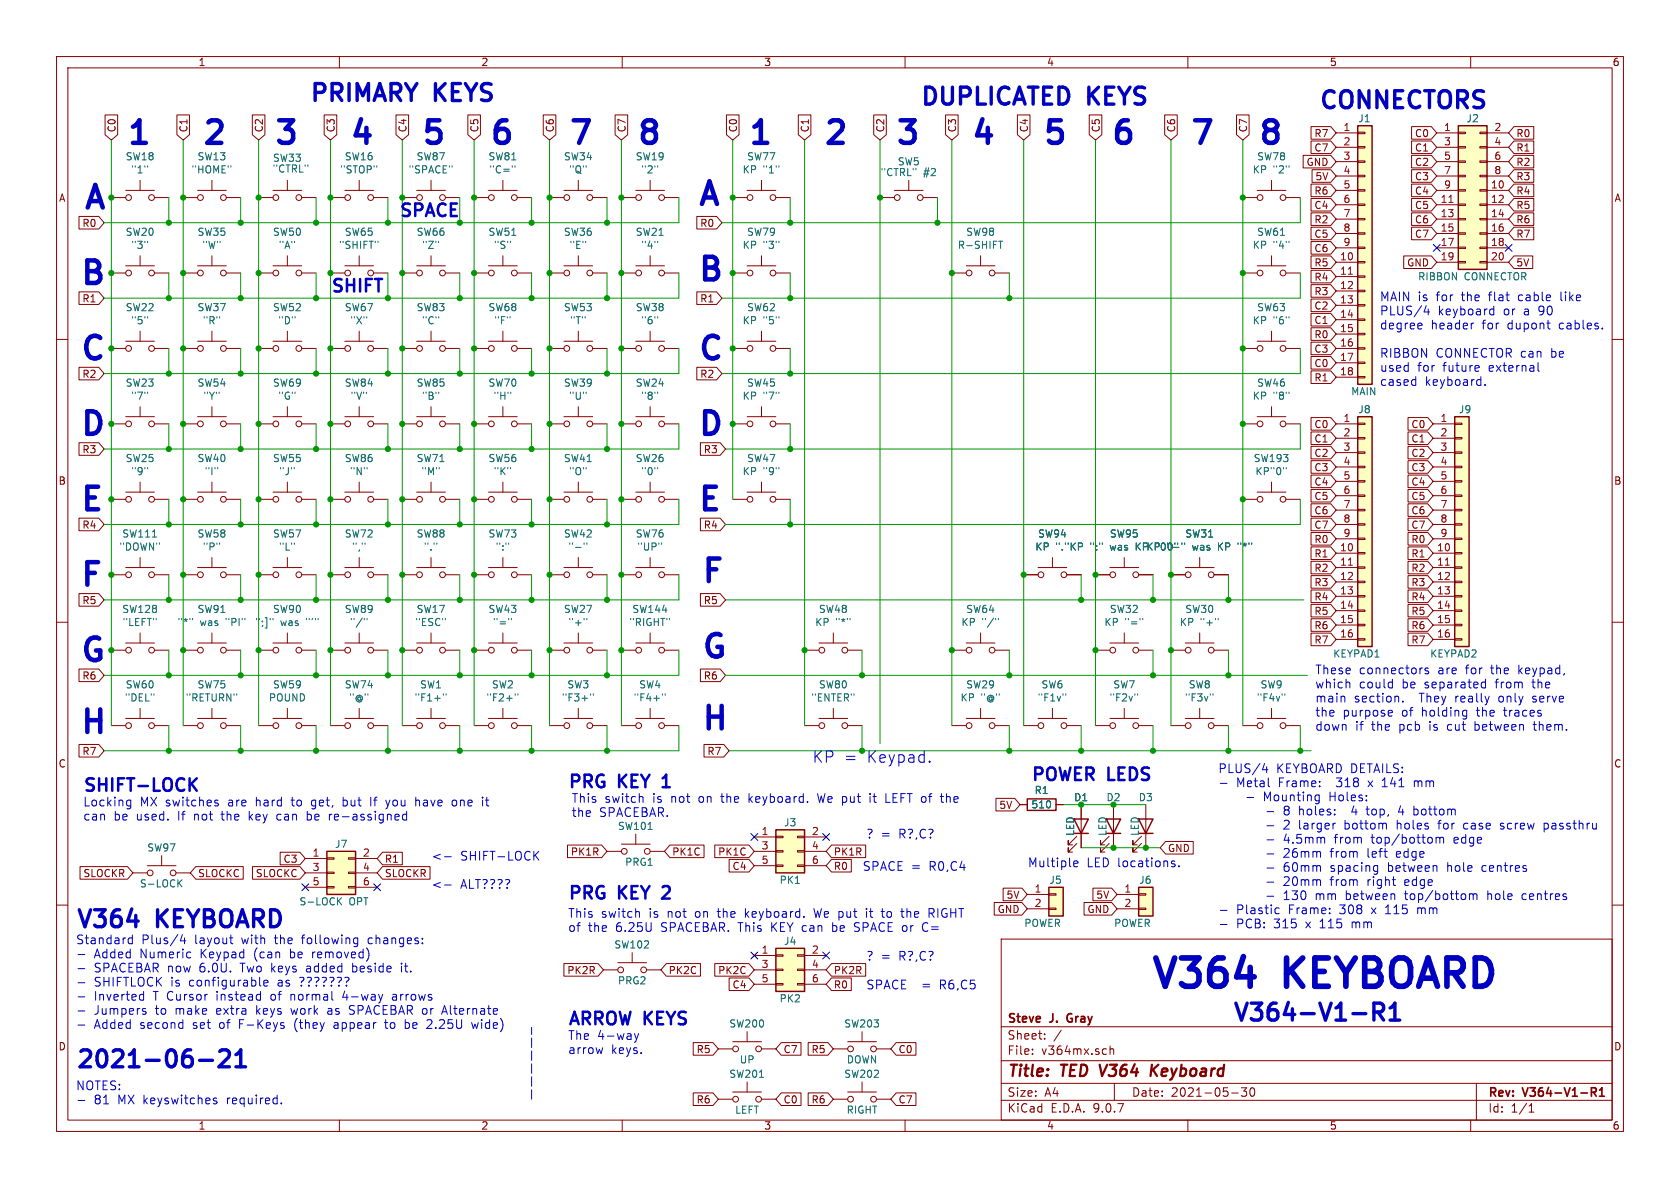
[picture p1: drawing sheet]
<svg xmlns="http://www.w3.org/2000/svg" width="297mm" height="210mm" viewBox="0 0 297 210" stroke-linecap="round" stroke-linejoin="round" font-family="sans-serif">
<defs><g id="words">
<g font-size="7" fill="#0000c2">
<text x="203.2" y="175">V364</text>
<text x="227.6" y="175">KEYBOARD</text>
</g>
<g font-size="5.6" fill="#0000c2">
<text x="22.2" y="25.8">1</text>
<text x="35.6" y="25.8">2</text>
<text x="48.3" y="25.8">3</text>
<text x="61.6" y="25.8">4</text>
<text x="74.3" y="25.8">5</text>
<text x="86.4" y="25.8">6</text>
<text x="100.3" y="25.8">7</text>
<text x="112.4" y="25.8">8</text>
<text x="132.1" y="25.8">1</text>
<text x="145.4" y="25.8">2</text>
<text x="158.1" y="25.8">3</text>
<text x="171.4" y="25.8">4</text>
<text x="184.1" y="25.8">5</text>
<text x="196.2" y="25.8">6</text>
<text x="210.2" y="25.8">7</text>
<text x="222.2" y="25.8">8</text>
<text x="123.2" y="36.6">A</text>
<text x="14" y="50.6">B</text>
<text x="123.2" y="49.9">B</text>
<text x="14" y="63.9">C</text>
<text x="123.2" y="63.9">C</text>
<text x="14" y="77.2">D</text>
<text x="123.2" y="77.2">D</text>
<text x="14" y="90.6">E</text>
<text x="123.2" y="90.6">E</text>
<text x="14" y="103.9">F</text>
<text x="123.8" y="103.3">F</text>
<text x="14" y="117.2">G</text>
<text x="123.8" y="116.6">G</text>
<text x="14" y="129.9">H</text>
<text x="123.8" y="129.3">H</text>
</g>
<text font-size="5.6" fill="#009600" x="14.6" y="37.2">A</text>
<g font-size="4.2" fill="#0000c2">
<text x="54.6" y="18.2">PRIMARY</text>
<text x="77.1" y="18.2">KEYS</text>
<text x="162.6" y="18.8">DUPLICATED</text>
<text x="192.6" y="18.8">KEYS</text>
<text x="233" y="19.4">CONNECTORS</text>
<text x="13.3" y="164.2">V364</text>
<text x="27.9" y="164.2">KEYBOARD</text>
<text x="217.8" y="180.7">V364-V1-R1</text>
<text x="13.3" y="189">2021-06-21</text>
</g>
<g font-size="3.1" fill="#0000c2">
<text x="70.5" y="38.5">SPACE</text>
<text x="58.4" y="51.8">SHIFT</text>
<text x="14.6" y="140.1">SHIFT-LOCK</text>
<text x="100.3" y="139.5">PRG</text>
<text x="109.5" y="139.5">KEY</text>
<text x="118.2" y="139.5">1</text>
<text x="181.9" y="138.2">POWER</text>
<text x="195.7" y="138.2">LEDS</text>
<text x="100.3" y="159.1">PRG</text>
<text x="109.5" y="159.1">KEY</text>
<text x="118.2" y="159.1">2</text>
<text x="100.3" y="181.4">ARROW KEYS</text>
</g>
<g font-size="2.8" fill="#0000c2">
<text x="143.5" y="135">KP =</text>
<text x="153.2" y="135">Keypad.</text>
</g>
<g font-size="2.8" fill="#840000">
<text x="178" y="190.9">Title:</text>
<text x="187.7" y="190.9">TED V364</text>
<text x="205.1" y="190.9">Keyboard</text>
</g>
<g font-size="2.2" fill="#0000c2">
<text x="243.8" y="53.4">MAIN is</text>
<text x="253.9" y="53.4">for</text>
<text x="258.5" y="53.4">the</text>
<text x="263.5" y="53.4">flat</text>
<text x="268.8" y="53.4">cable</text>
<text x="276.4" y="53.4">like</text>
<text x="243.8" y="55.9">PLUS/4</text>
<text x="243.8" y="58.4">degree</text>
<text x="252.9" y="58.4">header</text>
<text x="254.2" y="55.9">keyboard</text>
<text x="262.1" y="58.4">for</text>
<text x="265.8" y="55.9">or</text>
<text x="266.6" y="58.4">dupont</text>
<text x="269.5" y="55.9">a</text>
<text x="272.2" y="55.9">90</text>
<text x="275.9" y="58.4">cables.</text>
<text x="243.8" y="63.3">RIBBON</text>
<text x="243.8" y="65.8">used</text>
<text x="250.6" y="65.8">for</text>
<text x="253.8" y="63.3">CONNECTOR can</text>
<text x="255.1" y="65.8">future</text>
<text x="263.3" y="65.8">external</text>
<text x="274.3" y="63.3">be</text>
<text x="243.8" y="68.3">cased</text>
<text x="251.9" y="68.3">keyboard.</text>
<text x="232.4" y="119.3">These</text>
<text x="240.2" y="119.3">connectors</text>
<text x="254.2" y="119.3">are</text>
<text x="259.3" y="119.3">for</text>
<text x="263.8" y="119.3">the</text>
<text x="268.8" y="119.3">keypad,</text>
<text x="232.4" y="121.8">which</text>
<text x="232.4" y="124.3">main</text>
<text x="239.3" y="124.3">section.</text>
<text x="240.2" y="121.8">could</text>
<text x="247.9" y="121.8">be</text>
<text x="251.1" y="124.3">They</text>
<text x="252" y="121.8">separated</text>
<text x="257.5" y="124.3">really</text>
<text x="264.7" y="121.8">from</text>
<text x="265.3" y="124.3">only</text>
<text x="271.3" y="121.8">the</text>
<text x="271.4" y="124.3">serve</text>
<text x="232.4" y="126.8">the</text>
<text x="232.4" y="129.3">down</text>
<text x="237.4" y="126.8">purpose</text>
<text x="239.6" y="129.3">if</text>
<text x="242.5" y="129.3">the</text>
<text x="247.5" y="129.3">pcb</text>
<text x="247.8" y="126.8">of</text>
<text x="251.4" y="126.8">holding</text>
<text x="252.9" y="129.3">is</text>
<text x="256.2" y="129.3">cut</text>
<text x="261.2" y="129.3">between</text>
<text x="261.3" y="126.8">the</text>
<text x="266.3" y="126.8">traces</text>
<text x="271.8" y="129.3">them.</text>
<text x="215.3" y="136.8">PLUS/4</text>
<text x="225.6" y="136.8">KEYBOARD DETAILS:</text>
<text x="14.6" y="142.7">Locking</text>
<text x="24.7" y="142.7">MX switches</text>
<text x="40.4" y="142.7">are</text>
<text x="45.4" y="142.7">hard</text>
<text x="51.9" y="142.7">to</text>
<text x="55.6" y="142.7">get,</text>
<text x="61.2" y="142.7">but</text>
<text x="66.2" y="142.7">If</text>
<text x="69.2" y="142.7">you</text>
<text x="74.5" y="142.7">have</text>
<text x="81.2" y="142.7">one</text>
<text x="101" y="142">This</text>
<text x="106.9" y="142">switch</text>
<text x="115.4" y="142">is</text>
<text x="118.7" y="142">not</text>
<text x="123.8" y="142">on</text>
<text x="127.9" y="142">the</text>
<text x="132.8" y="142">keyboard.</text>
<text x="145.2" y="142">We put</text>
<text x="154.7" y="142">it</text>
<text x="157.6" y="142">LEFT of</text>
<text x="167.7" y="142">the</text>
<text x="218.5" y="139.3">Metal</text>
<text x="220.6" y="141.8">-</text>
<text x="223.8" y="141.8">Mounting</text>
<text x="226" y="139.3">Frame:</text>
<text x="235.6" y="141.8">Holes:</text>
<text x="236.5" y="139.3">318</text>
<text x="242.3" y="139.3">x 141</text>
<text x="250.6" y="139.3">mm</text>
<text x="14.6" y="145.2">can</text>
<text x="20.1" y="145.2">be</text>
<text x="24.1" y="145.2">used.</text>
<text x="31.6" y="145.2">If</text>
<text x="34.5" y="145.2">not</text>
<text x="39.5" y="145.2">the</text>
<text x="44.5" y="145.2">key</text>
<text x="49.6" y="145.2">can</text>
<text x="55" y="145.2">be</text>
<text x="59.1" y="145.2">re-assigned</text>
<text x="101" y="144.5">the</text>
<text x="105.9" y="144.5">SPACEBAR.</text>
<text x="153" y="148.3">? =</text>
<text x="158.9" y="148.3">R?,C?</text>
<text x="224.6" y="144.3">-</text>
<text x="224.6" y="146.8">-</text>
<text x="224.6" y="149.2">-</text>
<text x="227.8" y="144.3">8</text>
<text x="227.8" y="146.8">2</text>
<text x="227.8" y="149.2">4.5mm</text>
<text x="230.6" y="144.3">holes:</text>
<text x="230.6" y="146.8">larger</text>
<text x="237" y="149.2">from</text>
<text x="238.8" y="146.8">bottom</text>
<text x="240.2" y="144.3">4</text>
<text x="243" y="144.3">top,</text>
<text x="243.6" y="149.2">top/bottom</text>
<text x="248.2" y="146.8">holes</text>
<text x="248.8" y="144.3">4</text>
<text x="251.6" y="144.3">bottom</text>
<text x="255.7" y="146.8">for</text>
<text x="258.3" y="149.2">edge</text>
<text x="260.3" y="146.8">case</text>
<text x="266.9" y="146.8">screw</text>
<text x="274.7" y="146.8">passthru</text>
<text x="76.2" y="152.2">&lt;-</text>
<text x="81.4" y="152.2">SHIFT-LOCK</text>
<text x="152.4" y="154.1">SPACE =</text>
<text x="164.3" y="154.1">R0,C4</text>
<text x="181.6" y="153.4">Multiple</text>
<text x="192.1" y="153.4">LED locations.</text>
<text x="224.6" y="151.7">-</text>
<text x="224.6" y="154.2">-</text>
<text x="227.8" y="151.7">26mm</text>
<text x="227.8" y="154.2">60mm</text>
<text x="236.2" y="151.7">from</text>
<text x="236.2" y="154.2">spacing</text>
<text x="242.9" y="151.7">left</text>
<text x="246.5" y="154.2">between</text>
<text x="248.1" y="151.7">edge</text>
<text x="257.1" y="154.2">hole</text>
<text x="263.4" y="154.2">centres</text>
<text x="76.2" y="157.2">&lt;-</text>
<text x="81.4" y="157.2">ALT????</text>
<text x="218.5" y="161.7">Plastic</text>
<text x="224.6" y="156.7">-</text>
<text x="224.6" y="159.2">-</text>
<text x="227.8" y="156.7">20mm</text>
<text x="227.8" y="159.2">130</text>
<text x="227.8" y="161.7">Frame:</text>
<text x="233.6" y="159.2">mm</text>
<text x="236.2" y="156.7">from</text>
<text x="237" y="161.7">308</text>
<text x="239" y="159.2">between</text>
<text x="242.7" y="161.7">x 115</text>
<text x="242.9" y="156.7">right</text>
<text x="249.6" y="156.7">edge</text>
<text x="249.6" y="159.2">top/bottom</text>
<text x="251" y="161.7">mm</text>
<text x="264.3" y="159.2">hole</text>
<text x="270.6" y="159.2">centres</text>
<text x="13.3" y="167">Standard</text>
<text x="25" y="167">Plus/4</text>
<text x="34.4" y="167">layout</text>
<text x="42.8" y="167">with</text>
<text x="48.8" y="167">the</text>
<text x="53.8" y="167">following</text>
<text x="65.6" y="167">changes:</text>
<text x="100.3" y="162.4">This</text>
<text x="100.3" y="164.9">of</text>
<text x="103.9" y="164.9">the</text>
<text x="106.2" y="162.4">switch</text>
<text x="108.9" y="164.9">6.25U</text>
<text x="114.8" y="162.4">is</text>
<text x="117" y="164.9">SPACEBAR. This</text>
<text x="118.1" y="162.4">not</text>
<text x="123.1" y="162.4">on</text>
<text x="127.3" y="162.4">the</text>
<text x="132.2" y="162.4">keyboard.</text>
<text x="136.7" y="164.9">KEY can</text>
<text x="144.6" y="162.4">We put</text>
<text x="147.8" y="164.9">be</text>
<text x="151.8" y="164.9">SPACE or</text>
<text x="154" y="162.4">it</text>
<text x="157" y="162.4">to</text>
<text x="160.6" y="162.4">the</text>
<text x="164.1" y="164.9">C=</text>
<text x="165.5" y="162.4">RIGHT</text>
<text x="218.5" y="164.2">PCB:</text>
<text x="225.2" y="164.2">315</text>
<text x="231" y="164.2">x 115</text>
<text x="239.3" y="164.2">mm</text>
<text x="16.6" y="169.5">Added</text>
<text x="16.6" y="172">SPACEBAR now</text>
<text x="24.8" y="169.5">Numeric</text>
<text x="35.4" y="172">6.0U.</text>
<text x="35.5" y="169.5">Keypad</text>
<text x="42.8" y="172">Two keys</text>
<text x="45.1" y="169.5">(can</text>
<text x="51.6" y="169.5">be</text>
<text x="54.7" y="172">added</text>
<text x="55.7" y="169.5">removed)</text>
<text x="62.9" y="172">beside</text>
<text x="71.7" y="172">it.</text>
<text x="153" y="169.9">? =</text>
<text x="158.9" y="169.9">R?,C?</text>
<text x="16.6" y="174.5">SHIFTLOCK</text>
<text x="16.6" y="177">Inverted</text>
<text x="16.6" y="179.5">Jumpers</text>
<text x="27.1" y="177">T Cursor</text>
<text x="27.5" y="179.5">to</text>
<text x="30.2" y="174.5">is</text>
<text x="31.1" y="179.5">make</text>
<text x="33.6" y="174.5">configurable</text>
<text x="38.5" y="177">instead</text>
<text x="38.5" y="179.5">extra</text>
<text x="45.7" y="179.5">keys</text>
<text x="48.2" y="177">of</text>
<text x="49.3" y="174.5">as</text>
<text x="51.8" y="177">normal</text>
<text x="52" y="179.5">work</text>
<text x="53.3" y="174.5">???????</text>
<text x="58.6" y="179.5">as</text>
<text x="61.2" y="177">4-way</text>
<text x="62.5" y="179.5">SPACEBAR or</text>
<text x="70.1" y="177">arrows</text>
<text x="79.3" y="179.5">Alternate</text>
<text x="153" y="175">SPACE</text>
<text x="163" y="175">=</text>
<text x="166.2" y="175">R6,C5</text>
<text x="16.6" y="182">Added</text>
<text x="24.8" y="182">second</text>
<text x="34.2" y="182">set</text>
<text x="39" y="182">of</text>
<text x="42.6" y="182">F-Keys</text>
<text x="52.5" y="182">(they</text>
<text x="59.7" y="182">appear</text>
<text x="68.9" y="182">to</text>
<text x="72.5" y="182">be</text>
<text x="76.6" y="182">2.25U</text>
<text x="84.7" y="182">wide)</text>
<text x="100.3" y="183.9">The</text>
<text x="105.6" y="183.9">4-way</text>
<text x="100.3" y="186.4">arrow</text>
<text x="108" y="186.4">keys.</text>
<text x="13.3" y="192.8">NOTES:</text>
<text x="16.6" y="195.3">81</text>
<text x="20.9" y="195.3">MX keyswitches</text>
<text x="40.3" y="195.3">required.</text>
</g>
<g font-size="2.1" fill="#840000">
<text x="178" y="184">Sheet:</text>
<text x="178" y="181.2">Steve</text>
<text x="185.7" y="181.2">J.</text>
<text x="189.3" y="181.2">Gray</text>
<text x="178" y="186.7">File:</text>
<text x="184.1" y="186.7">v364mx.sch</text>
<text x="178" y="196.9">KiCad</text>
<text x="178" y="194.1">Size:</text>
<text x="184.7" y="194.1">A4</text>
<text x="185.7" y="196.9">E.D.A.</text>
<text x="193.3" y="196.9">9.0.7</text>
<text x="200" y="194.1">Date:</text>
<text x="207" y="194.1">2021-05-30</text>
<text x="263" y="194.3">Rev:</text>
<text x="263" y="196.9">Id:</text>
<text x="267.1" y="196.9">1/1</text>
<text x="269.4" y="194.3">V364-V1-R1</text>
</g>
<g font-size="1.8" fill="#840000">
<text x="35" y="11.9">1</text>
<text x="85" y="11.9">2</text>
<text x="135" y="11.9">3</text>
<text x="185" y="11.9">4</text>
<text x="235" y="11.9">5</text>
<text x="285" y="11.9">6</text>
<text x="20.6" y="23.5" transform="rotate(-90 20.6 23.5)">C0</text>
<text x="33.3" y="23.5" transform="rotate(-90 33.3 23.5)">C1</text>
<text x="46.7" y="23.5" transform="rotate(-90 46.7 23.5)">C2</text>
<text x="59.4" y="23.5" transform="rotate(-90 59.4 23.5)">C3</text>
<text x="72.1" y="23.5" transform="rotate(-90 72.1 23.5)">C4</text>
<text x="84.8" y="23.5" transform="rotate(-90 84.8 23.5)">C5</text>
<text x="98.1" y="23.5" transform="rotate(-90 98.1 23.5)">C6</text>
<text x="110.8" y="23.5" transform="rotate(-90 110.8 23.5)">C7</text>
<text x="130.5" y="23.5" transform="rotate(-90 130.5 23.5)">C0</text>
<text x="143.2" y="23.5" transform="rotate(-90 143.2 23.5)">C1</text>
<text x="156.5" y="23.5" transform="rotate(-90 156.5 23.5)">C2</text>
<text x="169.2" y="23.5" transform="rotate(-90 169.2 23.5)">C3</text>
<text x="181.9" y="23.5" transform="rotate(-90 181.9 23.5)">C4</text>
<text x="194.6" y="23.5" transform="rotate(-90 194.6 23.5)">C5</text>
<text x="208" y="23.5" transform="rotate(-90 208 23.5)">C6</text>
<text x="220.7" y="23.5" transform="rotate(-90 220.7 23.5)">C7</text>
<text x="230.9" y="29.5">GND</text>
<text x="232.3" y="27">C7</text>
<text x="232.3" y="24.4">R7</text>
<text x="250" y="27">C1</text>
<text x="250" y="24.4">C0</text>
<text x="250" y="29.5">C2</text>
<text x="268" y="27">R1</text>
<text x="268" y="29.5">R2</text>
<text x="268" y="24.4">R0</text>
<text x="10.3" y="35.9">A</text>
<text x="232.3" y="34.6">R6</text>
<text x="232.4" y="32.1">5V</text>
<text x="250" y="34.6">C4</text>
<text x="250" y="32.1">C3</text>
<text x="268" y="32.1">R3</text>
<text x="268" y="34.6">R4</text>
<text x="285.3" y="35.9">A</text>
<text x="14.5" y="40.3">R0</text>
<text x="123.7" y="40.3">R0</text>
<text x="232.3" y="39.7">R2</text>
<text x="232.3" y="37.1">C4</text>
<text x="250" y="37.1">C5</text>
<text x="250" y="39.7">C6</text>
<text x="268" y="37.1">R5</text>
<text x="268" y="39.7">R6</text>
<text x="232.3" y="44.8">C6</text>
<text x="232.3" y="42.2">C5</text>
<text x="232.3" y="47.3">R5</text>
<text x="248.7" y="47.3">GND</text>
<text x="250" y="42.2">C7</text>
<text x="268" y="47.3">5V</text>
<text x="268" y="42.2">R7</text>
<text x="14.5" y="53.7">R1</text>
<text x="123.7" y="53.7">R1</text>
<text x="232.3" y="49.8">R4</text>
<text x="232.3" y="52.4">R3</text>
<text x="232.3" y="54.9">C2</text>
<text x="232.3" y="57.5">C1</text>
<text x="232.3" y="65.1">C0</text>
<text x="232.3" y="62.5">C3</text>
<text x="232.3" y="60">R0</text>
<text x="14.5" y="67">R2</text>
<text x="123.7" y="67">R2</text>
<text x="232.3" y="67.6">R1</text>
<text x="232.3" y="75.9">C0</text>
<text x="249.4" y="75.9">C0</text>
<text x="14.5" y="80.3">R3</text>
<text x="124.3" y="80.3">R3</text>
<text x="232.3" y="78.4">C1</text>
<text x="232.3" y="83.5">C3</text>
<text x="232.3" y="81">C2</text>
<text x="249.4" y="81">C2</text>
<text x="249.4" y="83.5">C3</text>
<text x="249.4" y="78.4">C1</text>
<text x="10.3" y="85.9">B</text>
<text x="232.3" y="86">C4</text>
<text x="232.3" y="88.6">C5</text>
<text x="249.4" y="86">C4</text>
<text x="249.4" y="88.6">C5</text>
<text x="285.3" y="85.9">B</text>
<text x="14.5" y="93.7">R4</text>
<text x="124.3" y="93.7">R4</text>
<text x="232.3" y="93.7">C7</text>
<text x="232.3" y="91.1">C6</text>
<text x="249.4" y="93.7">C7</text>
<text x="249.4" y="91.1">C6</text>
<text x="232.3" y="96.2">R0</text>
<text x="232.3" y="98.7">R1</text>
<text x="232.3" y="101.3">R2</text>
<text x="249.4" y="98.7">R1</text>
<text x="249.4" y="96.2">R0</text>
<text x="249.4" y="101.3">R2</text>
<text x="14.5" y="107">R5</text>
<text x="124.3" y="107">R5</text>
<text x="232.3" y="106.4">R4</text>
<text x="232.3" y="103.8">R3</text>
<text x="249.4" y="103.8">R3</text>
<text x="249.4" y="106.4">R4</text>
<text x="232.3" y="114">R7</text>
<text x="232.3" y="108.9">R5</text>
<text x="232.3" y="111.4">R6</text>
<text x="249.4" y="108.9">R5</text>
<text x="249.4" y="111.4">R6</text>
<text x="249.4" y="114">R7</text>
<text x="14.5" y="120.3">R6</text>
<text x="124.3" y="120.3">R6</text>
<text x="10.3" y="135.9">C</text>
<text x="14.5" y="133.7">R7</text>
<text x="125" y="133.7">R7</text>
<text x="285.3" y="135.9">C</text>
<text x="176.6" y="143.2">5V</text>
<text x="14.6" y="155.3">SLOCKR</text>
<text x="34.9" y="155.3">SLOCKC</text>
<text x="45.1" y="155.3">SLOCKC</text>
<text x="50" y="152.7">C3</text>
<text x="67.9" y="155.3">SLOCKR</text>
<text x="67.9" y="152.7">R1</text>
<text x="100.8" y="151.4">PK1R</text>
<text x="118.7" y="151.4">PK1C</text>
<text x="126.9" y="151.4">PK1C</text>
<text x="129.4" y="154">C4</text>
<text x="147.3" y="151.4">PK1R</text>
<text x="147.3" y="154">R0</text>
<text x="206.4" y="150.8">GND</text>
<text x="176.3" y="161.6">GND</text>
<text x="177.8" y="159.1">5V</text>
<text x="192.1" y="161.6">GND</text>
<text x="193.7" y="159.1">5V</text>
<text x="100.2" y="172.4">PK2R</text>
<text x="118.1" y="172.4">PK2C</text>
<text x="126.9" y="172.4">PK2C</text>
<text x="147.3" y="172.4">PK2R</text>
<text x="129.4" y="174.9">C4</text>
<text x="147.3" y="174.9">R0</text>
<text x="10.3" y="185.9">D</text>
<text x="285.3" y="185.9">D</text>
<text x="123" y="186.4">R5</text>
<text x="138.4" y="186.4">C7</text>
<text x="143.4" y="186.4">R5</text>
<text x="158.7" y="186.4">C0</text>
<text x="123" y="195.3">R6</text>
<text x="138.4" y="195.3">C0</text>
<text x="143.4" y="195.3">R6</text>
<text x="158.7" y="195.3">C7</text>
<text x="35" y="199.9">1</text>
<text x="85" y="199.9">2</text>
<text x="135" y="199.9">3</text>
<text x="185" y="199.9">4</text>
<text x="235" y="199.9">5</text>
<text x="285" y="199.9">6</text>
</g>
<g font-size="1.8" fill="#a90000">
<text x="237.4" y="23.2">1</text>
<text x="255.2" y="23.2">1</text>
<text x="264.1" y="23.2">2</text>
<text x="237.4" y="25.8">2</text>
<text x="237.4" y="28.3">3</text>
<text x="255.2" y="25.8">3</text>
<text x="255.2" y="28.3">5</text>
<text x="264.1" y="25.8">4</text>
<text x="264.1" y="28.3">6</text>
<text x="237.4" y="30.9">4</text>
<text x="237.4" y="33.4">5</text>
<text x="237.4" y="35.9">6</text>
<text x="254.6" y="35.9">11</text>
<text x="255.2" y="30.9">7</text>
<text x="255.2" y="33.4">9</text>
<text x="263.5" y="33.4">10</text>
<text x="263.5" y="35.9">12</text>
<text x="264.1" y="30.9">8</text>
<text x="237.4" y="38.5">7</text>
<text x="237.4" y="41">8</text>
<text x="254.6" y="38.5">13</text>
<text x="254.6" y="41">15</text>
<text x="263.5" y="38.5">14</text>
<text x="263.5" y="41">16</text>
<text x="236.8" y="46.1">10</text>
<text x="237.4" y="43.6">9</text>
<text x="254.6" y="43.6">17</text>
<text x="254.6" y="46.1">19</text>
<text x="263.5" y="43.6">18</text>
<text x="263.5" y="46.1">20</text>
<text x="236.8" y="48.6">11</text>
<text x="236.8" y="51.2">12</text>
<text x="236.8" y="53.7">13</text>
<text x="236.8" y="56.3">14</text>
<text x="236.8" y="58.8">15</text>
<text x="236.8" y="61.3">16</text>
<text x="236.8" y="63.9">17</text>
<text x="236.8" y="66.4">18</text>
<text x="237.4" y="74.7">1</text>
<text x="237.4" y="77.2">2</text>
<text x="254.6" y="74.7">1</text>
<text x="254.6" y="77.2">2</text>
<text x="237.4" y="79.8">3</text>
<text x="237.4" y="82.3">4</text>
<text x="254.6" y="79.8">3</text>
<text x="254.6" y="82.3">4</text>
<text x="237.4" y="84.8">5</text>
<text x="237.4" y="87.4">6</text>
<text x="237.4" y="89.9">7</text>
<text x="254.6" y="84.8">5</text>
<text x="254.6" y="87.4">6</text>
<text x="254.6" y="89.9">7</text>
<text x="237.4" y="92.5">8</text>
<text x="237.4" y="95">9</text>
<text x="254.6" y="92.5">8</text>
<text x="254.6" y="95">9</text>
<text x="236.8" y="97.5">10</text>
<text x="236.8" y="100.1">11</text>
<text x="254" y="97.5">10</text>
<text x="254" y="100.1">11</text>
<text x="236.8" y="102.6">12</text>
<text x="236.8" y="105.2">13</text>
<text x="236.8" y="107.7">14</text>
<text x="254" y="102.6">12</text>
<text x="254" y="105.2">13</text>
<text x="254" y="107.7">14</text>
<text x="236.8" y="110.2">15</text>
<text x="236.8" y="112.8">16</text>
<text x="254" y="110.2">15</text>
<text x="254" y="112.8">16</text>
<text x="134.5" y="147.7">1</text>
<text x="143.4" y="147.7">2</text>
<text x="55.2" y="151.5">1</text>
<text x="55.2" y="154.1">3</text>
<text x="64.1" y="151.5">2</text>
<text x="64.1" y="154.1">4</text>
<text x="134.5" y="150.2">3</text>
<text x="134.5" y="152.8">5</text>
<text x="143.4" y="150.2">4</text>
<text x="143.4" y="152.8">6</text>
<text x="55.2" y="156.6">5</text>
<text x="64.1" y="156.6">6</text>
<text x="182.8" y="157.9">1</text>
<text x="182.8" y="160.4">2</text>
<text x="198.7" y="157.9">1</text>
<text x="198.7" y="160.4">2</text>
<text x="134.5" y="168.7">1</text>
<text x="134.5" y="171.2">3</text>
<text x="134.5" y="173.7">5</text>
<text x="143.4" y="168.7">2</text>
<text x="143.4" y="171.2">4</text>
<text x="143.4" y="173.7">6</text>
</g>
<g font-size="1.8" fill="#006464">
<text x="240" y="21.8">J1</text>
<text x="259.2" y="21.8">J2</text>
<text x="22.1" y="28.5">SW18</text>
<text x="34.8" y="28.5">SW13</text>
<text x="48.2" y="28.8">SW33</text>
<text x="60.9" y="28.5">SW16</text>
<text x="73.6" y="28.5">SW87</text>
<text x="86.3" y="28.5">SW81</text>
<text x="99.6" y="28.5">SW34</text>
<text x="112.3" y="28.5">SW19</text>
<text x="132" y="28.5">SW77</text>
<text x="158.6" y="29.4">SW5</text>
<text x="222.1" y="28.5">SW78</text>
<text x="23.1" y="30.9">&quot;1&quot;</text>
<text x="33.8" y="30.9">&quot;HOME&quot;</text>
<text x="48.1" y="30.7">&quot;CTRL&quot;</text>
<text x="60" y="30.9">&quot;STOP&quot;</text>
<text x="72.1" y="30.9">&quot;SPACE&quot;</text>
<text x="86.4" y="30.9">&quot;C=&quot;</text>
<text x="100.5" y="30.9">&quot;Q&quot;</text>
<text x="113.3" y="30.9">&quot;2&quot;</text>
<text x="131.2" y="30.9">KP</text>
<text x="134.9" y="30.9">&quot;1&quot;</text>
<text x="155.6" y="31.3">&quot;CTRL&quot;</text>
<text x="163.2" y="31.3">#2</text>
<text x="221.4" y="30.9">KP</text>
<text x="225.1" y="30.9">&quot;2&quot;</text>
<text x="22.1" y="41.9">SW20</text>
<text x="34.8" y="41.9">SW35</text>
<text x="48.2" y="41.9">SW50</text>
<text x="60.9" y="41.9">SW65</text>
<text x="73.6" y="41.9">SW66</text>
<text x="86.3" y="41.9">SW51</text>
<text x="99.6" y="41.9">SW36</text>
<text x="112.3" y="41.9">SW21</text>
<text x="132" y="41.9">SW79</text>
<text x="170.7" y="41.9">SW98</text>
<text x="222.1" y="41.9">SW61</text>
<text x="23.1" y="44.2">&quot;3&quot;</text>
<text x="35.7" y="44.2">&quot;W&quot;</text>
<text x="49.2" y="44.2">&quot;A&quot;</text>
<text x="59.8" y="44.2">&quot;SHIFT&quot;</text>
<text x="74.5" y="44.2">&quot;Z&quot;</text>
<text x="87.2" y="44.2">&quot;S&quot;</text>
<text x="100.6" y="44.2">&quot;E&quot;</text>
<text x="113.3" y="44.2">&quot;4&quot;</text>
<text x="131.2" y="44.2">KP</text>
<text x="134.9" y="44.2">&quot;3&quot;</text>
<text x="169.2" y="44.2">R-SHIFT</text>
<text x="221.4" y="44.2">KP</text>
<text x="225.1" y="44.2">&quot;4&quot;</text>
<text x="250.6" y="49.8">RIBBON</text>
<text x="258.8" y="49.8">CONNECTOR</text>
<text x="22.1" y="55.2">SW22</text>
<text x="23.1" y="57.5">&quot;5&quot;</text>
<text x="34.8" y="55.2">SW37</text>
<text x="35.8" y="57.5">&quot;R&quot;</text>
<text x="48.2" y="55.2">SW52</text>
<text x="49.1" y="57.5">&quot;D&quot;</text>
<text x="60.9" y="55.2">SW67</text>
<text x="61.8" y="57.5">&quot;X&quot;</text>
<text x="73.6" y="55.2">SW83</text>
<text x="74.5" y="57.5">&quot;C&quot;</text>
<text x="86.3" y="55.2">SW68</text>
<text x="87.3" y="57.5">&quot;F&quot;</text>
<text x="99.6" y="55.2">SW53</text>
<text x="100.7" y="57.5">&quot;T&quot;</text>
<text x="112.3" y="55.2">SW38</text>
<text x="113.3" y="57.5">&quot;6&quot;</text>
<text x="131.2" y="57.5">KP</text>
<text x="132" y="55.2">SW62</text>
<text x="134.9" y="57.5">&quot;5&quot;</text>
<text x="221.4" y="57.5">KP</text>
<text x="222.1" y="55.2">SW63</text>
<text x="225.1" y="57.5">&quot;6&quot;</text>
<text x="22.1" y="68.6">SW23</text>
<text x="23.1" y="70.9">&quot;7&quot;</text>
<text x="34.8" y="68.6">SW54</text>
<text x="35.9" y="70.9">&quot;Y&quot;</text>
<text x="48.2" y="68.6">SW69</text>
<text x="49.1" y="70.9">&quot;G&quot;</text>
<text x="60.9" y="68.6">SW84</text>
<text x="61.9" y="70.9">&quot;V&quot;</text>
<text x="73.6" y="68.6">SW85</text>
<text x="74.5" y="70.9">&quot;B&quot;</text>
<text x="86.3" y="68.6">SW70</text>
<text x="87.2" y="70.9">&quot;H&quot;</text>
<text x="99.6" y="68.6">SW39</text>
<text x="100.5" y="70.9">&quot;U&quot;</text>
<text x="112.3" y="68.6">SW24</text>
<text x="113.3" y="70.9">&quot;8&quot;</text>
<text x="131.2" y="70.9">KP</text>
<text x="132" y="68.6">SW45</text>
<text x="134.9" y="70.9">&quot;7&quot;</text>
<text x="221.4" y="70.9">KP</text>
<text x="222.1" y="68.6">SW46</text>
<text x="225.1" y="70.9">&quot;8&quot;</text>
<text x="238.8" y="70.1">MAIN</text>
<text x="240" y="73.3">J8</text>
<text x="257.8" y="73.3">J9</text>
<text x="22.1" y="81.9">SW25</text>
<text x="34.8" y="81.9">SW40</text>
<text x="48.2" y="81.9">SW55</text>
<text x="60.9" y="81.9">SW86</text>
<text x="73.6" y="81.9">SW71</text>
<text x="86.3" y="81.9">SW56</text>
<text x="99.6" y="81.9">SW41</text>
<text x="112.3" y="81.9">SW26</text>
<text x="132" y="81.9">SW47</text>
<text x="221.5" y="81.9">SW193</text>
<text x="23.1" y="84.2">&quot;9&quot;</text>
<text x="36.1" y="84.2">&quot;I&quot;</text>
<text x="49.2" y="84.2">&quot;J&quot;</text>
<text x="61.8" y="84.2">&quot;N&quot;</text>
<text x="74.4" y="84.2">&quot;M&quot;</text>
<text x="87.2" y="84.2">&quot;K&quot;</text>
<text x="100.5" y="84.2">&quot;O&quot;</text>
<text x="113.3" y="84.2">&quot;0&quot;</text>
<text x="131.2" y="84.2">KP</text>
<text x="134.9" y="84.2">&quot;9&quot;</text>
<text x="221.8" y="84.2">KP&quot;0&quot;</text>
<text x="21.5" y="95.2">SW111</text>
<text x="34.8" y="95.2">SW58</text>
<text x="48.2" y="95.2">SW57</text>
<text x="60.9" y="95.2">SW72</text>
<text x="73.6" y="95.2">SW88</text>
<text x="86.3" y="95.2">SW73</text>
<text x="99.6" y="95.2">SW42</text>
<text x="112.3" y="95.2">SW76</text>
<text x="183.4" y="95.2">SW94</text>
<text x="196.1" y="95.2">SW95</text>
<text x="209.4" y="95.2">SW31</text>
<text x="21" y="97.5">&quot;DOWN&quot;</text>
<text x="35.8" y="97.5">&quot;P&quot;</text>
<text x="49.2" y="97.5">&quot;L&quot;</text>
<text x="62.1" y="97.5">&quot;,&quot;</text>
<text x="74.8" y="97.5">&quot;.&quot;</text>
<text x="87.5" y="97.5">&quot;:&quot;</text>
<text x="100.4" y="97.5">&quot;-&quot;</text>
<text x="112.6" y="97.5">&quot;UP&quot;</text>
<text x="182.9" y="97.5">KP</text>
<text x="186.6" y="97.5">&quot;.&quot; KP</text>
<text x="192.7" y="97.5">&quot;:&quot;</text>
<text x="196.4" y="97.5">was</text>
<text x="201.1" y="97.5">KP</text>
<text x="202.6" y="97.5">KP&quot;00&quot;</text>
<text x="206.3" y="97.5">&quot;-&quot;</text>
<text x="210.9" y="97.5">was</text>
<text x="215.6" y="97.5">KP</text>
<text x="219.3" y="97.5">&quot;*&quot;</text>
<text x="21.5" y="108.6">SW128</text>
<text x="21.6" y="110.9">&quot;LEFT&quot;</text>
<text x="31.3" y="110.9">&quot;*&quot;</text>
<text x="34.8" y="108.6">SW91</text>
<text x="35.4" y="110.9">was</text>
<text x="40" y="110.9">&quot;PI&quot;</text>
<text x="45" y="110.9">&quot;;]&quot;</text>
<text x="48.2" y="108.6">SW90</text>
<text x="49.6" y="110.9">was</text>
<text x="54.2" y="110.9">&quot;'&quot;</text>
<text x="60.9" y="108.6">SW89</text>
<text x="61.8" y="110.9">&quot;/&quot;</text>
<text x="73.3" y="110.9">&quot;ESC&quot;</text>
<text x="73.6" y="108.6">SW17</text>
<text x="86.3" y="108.6">SW43</text>
<text x="87" y="110.9">&quot;=&quot;</text>
<text x="99.6" y="108.6">SW27</text>
<text x="100.4" y="110.9">&quot;+&quot;</text>
<text x="111.1" y="110.9">&quot;RIGHT&quot;</text>
<text x="111.7" y="108.6">SW144</text>
<text x="144" y="110.9">KP</text>
<text x="144.7" y="108.6">SW48</text>
<text x="147.7" y="110.9">&quot;*&quot;</text>
<text x="169.9" y="110.9">KP</text>
<text x="170.7" y="108.6">SW64</text>
<text x="173.6" y="110.9">&quot;/&quot;</text>
<text x="195.1" y="110.9">KP</text>
<text x="196.1" y="108.6">SW32</text>
<text x="198.9" y="110.9">&quot;=&quot;</text>
<text x="208.5" y="110.9">KP</text>
<text x="209.4" y="108.6">SW30</text>
<text x="212.2" y="110.9">&quot;+&quot;</text>
<text x="235.6" y="116.4">KEYPAD1</text>
<text x="252.7" y="116.4">KEYPAD2</text>
<text x="22" y="124.2">&quot;DEL&quot;</text>
<text x="22.1" y="121.9">SW60</text>
<text x="32.7" y="124.2">&quot;RETURN&quot;</text>
<text x="34.8" y="121.9">SW75</text>
<text x="47.4" y="124.2">POUND</text>
<text x="48.2" y="121.9">SW59</text>
<text x="60.9" y="121.9">SW74</text>
<text x="61.6" y="124.2">&quot;@&quot;</text>
<text x="73.2" y="124.2">&quot;F1+&quot;</text>
<text x="74.2" y="121.9">SW1</text>
<text x="85.9" y="124.2">&quot;F2+&quot;</text>
<text x="86.9" y="121.9">SW2</text>
<text x="99.2" y="124.2">&quot;F3+&quot;</text>
<text x="100.2" y="121.9">SW3</text>
<text x="111.9" y="124.2">&quot;F4+&quot;</text>
<text x="112.9" y="121.9">SW4</text>
<text x="143.3" y="124.2">&quot;ENTER&quot;</text>
<text x="144.7" y="121.9">SW80</text>
<text x="169.7" y="124.2">KP</text>
<text x="170.7" y="121.9">SW29</text>
<text x="173.4" y="124.2">&quot;@&quot;</text>
<text x="183.4" y="124.2">&quot;F1v&quot;</text>
<text x="184" y="121.9">SW6</text>
<text x="196.1" y="124.2">&quot;F2v&quot;</text>
<text x="196.7" y="121.9">SW7</text>
<text x="209.4" y="124.2">&quot;F3v&quot;</text>
<text x="210.1" y="121.9">SW8</text>
<text x="222.1" y="124.2">&quot;F4v&quot;</text>
<text x="222.8" y="121.9">SW9</text>
<text x="182.2" y="143.1">510</text>
<text x="182.8" y="140.6">R1</text>
<text x="189.8" y="141.8">D1</text>
<text x="195.5" y="141.8">D2</text>
<text x="201.2" y="141.8">D3</text>
<text x="109.1" y="146.9">SW101</text>
<text x="138.5" y="146.3">J3</text>
<text x="190.1" y="147.9" transform="rotate(-90 190.1 147.9)">LED</text>
<text x="195.8" y="147.9" transform="rotate(-90 195.8 147.9)">LED</text>
<text x="201.5" y="147.9" transform="rotate(-90 201.5 147.9)">LED</text>
<text x="25.9" y="150.7">SW97</text>
<text x="59.1" y="150.1">J7</text>
<text x="110.4" y="153.3">PRG1</text>
<text x="24.6" y="157.1">S-LOCK</text>
<text x="52.8" y="160.2">S-LOCK</text>
<text x="61.7" y="160.2">OPT</text>
<text x="137.7" y="156.4">PK1</text>
<text x="185.4" y="156.4">J5</text>
<text x="201.3" y="156.4">J6</text>
<text x="108.5" y="167.9">SW102</text>
<text x="138.5" y="167.2">J4</text>
<text x="181" y="164.1">POWER</text>
<text x="196.9" y="164.1">POWER</text>
<text x="109.1" y="174.2">PRG2</text>
<text x="137.7" y="177.4">PK2</text>
<text x="128.8" y="181.8">SW200</text>
<text x="149.2" y="181.8">SW203</text>
<text x="128.8" y="190.7">SW201</text>
<text x="130.7" y="188.2">UP</text>
<text x="149.2" y="190.7">SW202</text>
<text x="149.6" y="188.2">DOWN</text>
<text x="129.9" y="197.1">LEFT</text>
<text x="149.6" y="197.1">RIGHT</text>
</g>
</g></defs>
<g fill="none" stroke="#840000" stroke-width=".18">
<path d="M10 10h277v190h-277zM12 12h273v186h-273zM60 10v2M110 10v2M160 10v2M210 10v2M260 10v2M10 60h2M83.8 74.9h2.6M86.4 73.7h5M88.9 71.9v1.8M91.4 74.9h2.6"/>
<path d="M97.2 74.9h2.5M99.7 73.7h5.1M102.2 71.9v1.8M104.8 74.9h2.5M285 60h2M37.5 98.6v1.7M83.8 88.3h2.6M86.4 87h5M88.9 85.2v1.8M88.9 98.6v1.7M91.4 88.3h2.6M186.1 98.6v1.7"/>
<path d="M10 110h2M32.4 101.6h2.5M34.9 100.3h5.1M40 101.6h2.5M71.1 114.9h2.6M73.7 113.7h5M76.2 111.9v1.8M78.7 114.9h2.6M83.8 101.6h2.6M86.4 100.3h5M91.4 101.6h2.6M181 101.6h2.5"/>
<path d="M183.5 100.3h5.1M188.6 101.6h2.5M285 110h2M32.4 128.3h2.5M34.9 127h5.1M37.5 125.2v1.8M40 128.3h2.5M58.4 128.3h2.6M61 127h5M63.5 125.2v1.8M66 128.3h2.6M71.1 128.3h2.6"/>
<path d="M73.7 127h5M76.2 125.2v1.8M78.7 128.3h2.6M23.5 154.3h2.5M26 153h5.1M28.6 151.3v1.7M31.1 154.3h2.6M10 160h2M106.7 171.5h2.5M109.2 170.2h5.1M111.8 168.4v1.8M114.3 171.5h2.5"/>
<path d="M177 166h108v32h-108zM285 160h2M60 198v2M110 198v2M147.3 185.4h2.6M147.3 194.3h2.6M149.9 184.2h5M149.9 193h5M152.4 182.4v1.8M152.4 191.3v1.7M154.9 185.4h2.6M154.9 194.3h2.6"/>
<path d="M160 198v2M177 194.5h108M177 191.5h108M177 187.5h108M177 181.5h108M182.5 186.3v.1M182.5 185.5v.1M184.7 183.6v.1M184.7 182.8v.1M187.6 182.1l-1.3 2M196.2 184.9v1.5M196.2 185.5l.3-.1 .3 .1 .1 .9"/>
<path d="M197 191.5v3M210 198v2M217.7 193.2h1.2M219.5 192.3h.9l-.5 .6 .4 .1v.7l-.2 .1h-.4l-.2-.1M221.1 192.4l.2-.1a.81 .81 0 0 1 .6 .6 .81 .81 0 0 1-.3 .8l-.1 .1a.81 .81 0 0 1-.4-1.4zM260 198v2M261 191.5v6.5M270.3 196.6h.9M270.3 195.5l.4-.4v1.5"/>
<circle cx="86.9" cy="74.9" r=".51"/>
<circle cx="90.9" cy="74.9" r=".51"/>
<circle cx="100.2" cy="74.9" r=".51"/>
<circle cx="104.3" cy="74.9" r=".51"/>
<circle cx="86.9" cy="88.3" r=".51"/>
<circle cx="90.9" cy="88.3" r=".51"/>
<circle cx="35.4" cy="101.6" r=".51"/>
<circle cx="39.5" cy="101.6" r=".51"/>
<circle cx="74.2" cy="114.9" r=".51"/>
<circle cx="78.2" cy="114.9" r=".51"/>
<circle cx="86.9" cy="101.6" r=".51"/>
<circle cx="90.9" cy="101.6" r=".51"/>
<circle cx="184" cy="101.6" r=".51"/>
<circle cx="188.1" cy="101.6" r=".51"/>
<circle cx="35.4" cy="128.3" r=".51"/>
<circle cx="39.5" cy="128.3" r=".51"/>
<circle cx="61.5" cy="128.3" r=".51"/>
<circle cx="65.5" cy="128.3" r=".51"/>
<circle cx="74.2" cy="128.3" r=".51"/>
<circle cx="78.2" cy="128.3" r=".51"/>
<circle cx="26.5" cy="154.3" r=".51"/>
<circle cx="30.6" cy="154.3" r=".51"/>
<circle cx="109.7" cy="171.5" r=".51"/>
<circle cx="113.8" cy="171.5" r=".51"/>
<circle cx="150.4" cy="194.3" r=".51"/>
<circle cx="150.4" cy="185.4" r=".51"/>
<circle cx="154.4" cy="194.3" r=".51"/>
<circle cx="154.4" cy="185.4" r=".51"/>
</g>
<path d="M188.8 179.4l-.2 .4 .2 .7M281.3 193.1l.8-.1 .1-.2-.1-.4-.2-.1h-.6v1.5M281.7 193.1l.5 .7M282.8 193.8h.8M282.8 192.7l.4-.4v1.5" fill="none" stroke="#840000" stroke-width=".3"/>
<path d="M203.6 188.2l-.2 2M203.8 189.1l.7 1.1M204.8 188.2l-1.3 1.2" fill="none" stroke="#840000" stroke-width=".4"/>
<path d="M90.3 69.3v.3M103.6 69.3v.3M38.8 96v.2M89.9 96v.2M90.3 82.6v.3M78.7 109.3v.3M78.4 122.7v.2M78.9 122.7v.2M31.6 156.1l.6 .7M32.2 155.5l-.8 .7" fill="none" stroke="#006464" stroke-width=".18"/>
<path d="M57.8 150.5h5.1v7.6h-5.1z" fill="#ffffc2"/>
<path d="M57.8 150.5h5.1v7.6h-5.1zM181.6 141.2h5.1v2.1h-5.1zM189.9 144.8h2.5l-1.3 2.5zM189.9 147.3h2.5M195.6 144.8h2.5l-1.3 2.5zM195.6 147.3h2.5M201.3 144.8h2.5l-1.2 2.5zM201.3 147.3h2.5" fill="none" stroke="#840000" stroke-width=".25"/>
<g fill="none" stroke="#840000" stroke-width=".18">
<path d="M71.1 34.9h2.6M73.7 33.7h5M76.2 31.9v1.8M78.7 34.9h2.6M83.8 34.9h2.6M86.4 33.7h5M88.9 31.9v1.8M91.4 34.9h2.6M97.2 34.9h2.5M99.7 33.7h5.1M102.2 31.9v1.8M104.8 34.9h2.5"/>
<path d="M109.9 34.9h2.5M112.4 33.7h5.1M114.9 31.9v1.8M117.5 34.9h2.5M129.5 34.9h2.6M132.1 33.7h5.1M134.6 31.9v1.8M137.2 34.9h2.5M155.6 34.9h2.5M158.1 33.7h5.1M160.7 31.9v1.8M163.2 34.9h2.5"/>
<path d="M58.4 48.3h2.6M61 47h5M63.5 45.2v1.8M63.5 58.5v1.8M66 48.3h2.6M71.1 48.3h2.6M73.7 47h5M76.2 45.2v1.8M78.7 48.3h2.6M83.8 48.3h2.6M86.4 47h5M88.9 45.2v1.8"/>
<path d="M88.9 58.5v1.8M91.4 48.3h2.6M97.2 48.3h2.5M99.7 47h5.1M102.2 45.2v1.8M102.2 58.5v1.8M104.8 48.3h2.5M109.9 48.3h2.5M112.4 47h5.1M114.9 45.2v1.8M114.9 58.5v1.8M117.5 48.3h2.5"/>
<path d="M129.5 48.3h2.6M132.1 47h5.1M134.6 45.2v1.8M134.6 58.5v1.8M137.2 48.3h2.5M168.3 48.3h2.5M170.8 47h5.1M173.4 45.2v1.8M175.9 48.3h2.5M224.8 58.5v1.8M45.7 74.9h2.6M48.3 73.7h5"/>
<path d="M50.8 71.9v1.8M53.3 74.9h2.6M58.4 74.9h2.6M58.4 61.6h2.6M61 73.7h5M61 60.3h5M63.5 71.9v1.8M66 74.9h2.6M66 61.6h2.6M71.1 74.9h2.6M73.7 73.7h5M76.2 71.9v1.8"/>
<path d="M78.7 74.9h2.6M83.8 61.6h2.6M86.4 60.3h5M91.4 61.6h2.6M97.2 61.6h2.5M99.7 60.3h5.1M104.8 61.6h2.5M109.9 74.9h2.5M109.9 61.6h2.5M112.4 73.7h5.1M112.4 60.3h5.1M114.9 71.9v1.8"/>
<path d="M117.5 74.9h2.5M117.5 61.6h2.5M129.5 74.9h2.6M129.5 61.6h2.6M132.1 73.7h5.1M132.1 60.3h5.1M134.6 71.9v1.8M137.2 74.9h2.5M137.2 61.6h2.5M219.7 74.9h2.5M219.7 61.6h2.5M222.2 73.7h5.1"/>
<path d="M222.2 60.3h5.1M224.8 71.9v1.8M227.3 74.9h2.6M227.3 61.6h2.6M24.8 98.6v1.7M50.8 98.6v1.7M63.5 98.6v1.7M76.2 98.6v1.7M97.2 88.3h2.5M99.7 87h5.1M102.2 85.2v1.8M102.2 98.6v1.7"/>
<path d="M104.8 88.3h2.5M109.9 88.3h2.5M112.4 87h5.1M114.9 85.2v1.8M114.9 98.6v1.7M117.5 88.3h2.5M129.5 88.3h2.6M132.1 87h5.1M134.6 85.2v1.8M137.2 88.3h2.5M198.8 98.6v1.7M219.7 88.3h2.5"/>
<path d="M222.2 87h5.1M224.8 85.2v1.8M227.3 88.3h2.6M19.7 101.6h2.5M19.7 114.9h2.5M22.2 100.3h5.1M22.2 113.7h5.1M24.8 111.9v1.8M27.3 101.6h2.5M27.3 114.9h2.5M32.4 114.9h2.5M34.9 113.7h5.1"/>
<path d="M37.5 111.9v1.8M40 114.9h2.5M45.7 101.6h2.6M45.7 114.9h2.6M48.3 100.3h5M48.3 113.7h5M50.8 111.9v1.8M53.3 101.6h2.6M53.3 114.9h2.6M58.4 101.6h2.6M58.4 114.9h2.6M61 100.3h5"/>
<path d="M61 113.7h5M63.5 111.9v1.8M66 101.6h2.6M66 114.9h2.6M71.1 101.6h2.6M73.7 100.3h5M78.7 101.6h2.6M83.8 114.9h2.6M86.4 113.7h5M88.9 111.9v1.8M91.4 114.9h2.6M97.2 101.6h2.5"/>
<path d="M97.2 114.9h2.5M99.7 100.3h5.1M99.7 113.7h5.1M102.2 111.9v1.8M104.8 101.6h2.5M104.8 114.9h2.5M109.9 101.6h2.5M109.9 114.9h2.5M112.4 100.3h5.1M112.4 113.7h5.1M114.9 111.9v1.8M117.5 101.6h2.5"/>
<path d="M117.5 114.9h2.5M142.2 114.9h2.6M144.8 113.7h5.1M147.3 111.9v1.8M149.9 114.9h2.5M168.3 114.9h2.5M170.8 113.7h5.1M173.4 111.9v1.8M175.9 114.9h2.5M193.7 101.6h2.5M193.7 114.9h2.5M196.2 100.3h5.1"/>
<path d="M196.2 113.7h5.1M198.8 111.9v1.8M201.3 101.6h2.5M201.3 114.9h2.5M207 114.9h2.5M209.5 113.7h5.1M212.1 111.9v1.8M214.6 114.9h2.6M19.7 128.3h2.5M22.2 127h5.1M24.8 125.2v1.8M27.3 128.3h2.5"/>
<path d="M45.7 128.3h2.6M48.3 127h5M50.8 125.2v1.8M53.3 128.3h2.6M83.8 128.3h2.6M86.4 127h5M88.9 125.2v1.8M91.4 128.3h2.6M97.2 128.3h2.5M99.7 127h5.1M102.2 125.2v1.8M104.8 128.3h2.5"/>
<path d="M109.9 128.3h2.5M112.4 127h5.1M114.9 125.2v1.8M117.5 128.3h2.5M142.2 128.3h2.6M144.8 127h5.1M147.3 125.2v1.8M149.9 128.3h2.5M168.3 128.3h2.5M170.8 127h5.1M173.4 125.2v1.8M175.9 128.3h2.5"/>
<path d="M181 128.3h2.5M183.5 127h5.1M186.1 125.2v1.8M188.6 128.3h2.5M193.7 128.3h2.5M196.2 127h5.1M198.8 125.2v1.8M201.3 128.3h2.5M207 128.3h2.5M209.5 127h5.1M212.1 125.2v1.8M214.6 128.3h2.6"/>
<path d="M219.7 128.3h2.5M222.2 127h5.1M224.8 125.2v1.8M227.3 128.3h2.6M54 151.8h3.8M54 154.3h3.8M54 156.8h3.8M57.8 151.6h1.3v.3h-1.3zM57.8 154.2h1.3v.2h-1.3zM57.8 156.7h1.3v.3h-1.3zM61.6 151.6h1.3v.3h-1.3zM61.6 154.2h1.3v.2h-1.3z"/>
<path d="M61.6 156.7h1.3v.3h-1.3zM62.9 151.8h3.8M62.9 154.3h3.8M62.9 156.8h3.8M107.3 150.5h2.6M109.9 149.2h5M112.4 147.4v1.8M114.9 150.5h2.6M180.3 142.2h1.3M186.7 142.2h1.3M190.4 149.1l-1.6 1.5v-.7v.7h.8M190.4 147.8l-1.6 1.6v-.8v.8h.8"/>
<path d="M191.1 142.2v7.7M196.1 149.1l-1.5 1.5v-.7v.7h.7M196.1 147.8l-1.5 1.6v-.8v.8h.7M196.8 142.2v7.7M201.8 149.1l-1.5 1.5v-.7v.7h.7M201.8 147.8l-1.5 1.6v-.8v.8h.7M202.6 142.2v7.7"/>
<circle cx="74.2" cy="34.9" r=".51"/>
<circle cx="78.2" cy="34.9" r=".51"/>
<circle cx="86.9" cy="34.9" r=".51"/>
<circle cx="90.9" cy="34.9" r=".51"/>
<circle cx="100.2" cy="34.9" r=".51"/>
<circle cx="104.3" cy="34.9" r=".51"/>
<circle cx="112.9" cy="34.9" r=".51"/>
<circle cx="117" cy="34.9" r=".51"/>
<circle cx="132.6" cy="34.9" r=".51"/>
<circle cx="136.7" cy="34.9" r=".51"/>
<circle cx="158.6" cy="34.9" r=".51"/>
<circle cx="162.7" cy="34.9" r=".51"/>
<circle cx="61.5" cy="48.3" r=".51"/>
<circle cx="65.5" cy="48.3" r=".51"/>
<circle cx="74.2" cy="48.3" r=".51"/>
<circle cx="78.2" cy="48.3" r=".51"/>
<circle cx="86.9" cy="48.3" r=".51"/>
<circle cx="90.9" cy="48.3" r=".51"/>
<circle cx="100.2" cy="48.3" r=".51"/>
<circle cx="104.3" cy="48.3" r=".51"/>
<circle cx="112.9" cy="48.3" r=".51"/>
<circle cx="117" cy="48.3" r=".51"/>
<circle cx="132.6" cy="48.3" r=".51"/>
<circle cx="136.7" cy="48.3" r=".51"/>
<circle cx="171.3" cy="48.3" r=".51"/>
<circle cx="175.4" cy="48.3" r=".51"/>
<circle cx="48.8" cy="74.9" r=".51"/>
<circle cx="52.8" cy="74.9" r=".51"/>
<circle cx="61.5" cy="61.6" r=".51"/>
<circle cx="61.5" cy="74.9" r=".51"/>
<circle cx="65.5" cy="61.6" r=".51"/>
<circle cx="65.5" cy="74.9" r=".51"/>
<circle cx="74.2" cy="74.9" r=".51"/>
<circle cx="78.2" cy="74.9" r=".51"/>
<circle cx="86.9" cy="61.6" r=".51"/>
<circle cx="90.9" cy="61.6" r=".51"/>
<circle cx="100.2" cy="61.6" r=".51"/>
<circle cx="104.3" cy="61.6" r=".51"/>
<circle cx="112.9" cy="74.9" r=".51"/>
<circle cx="112.9" cy="61.6" r=".51"/>
<circle cx="117" cy="74.9" r=".51"/>
<circle cx="117" cy="61.6" r=".51"/>
<circle cx="132.6" cy="61.6" r=".51"/>
<circle cx="132.6" cy="74.9" r=".51"/>
<circle cx="136.7" cy="61.6" r=".51"/>
<circle cx="136.7" cy="74.9" r=".51"/>
<circle cx="222.8" cy="74.9" r=".51"/>
<circle cx="222.8" cy="61.6" r=".51"/>
<circle cx="226.8" cy="74.9" r=".51"/>
<circle cx="226.8" cy="61.6" r=".51"/>
<circle cx="100.2" cy="88.3" r=".51"/>
<circle cx="104.3" cy="88.3" r=".51"/>
<circle cx="112.9" cy="88.3" r=".51"/>
<circle cx="117" cy="88.3" r=".51"/>
<circle cx="132.6" cy="88.3" r=".51"/>
<circle cx="136.7" cy="88.3" r=".51"/>
<circle cx="222.8" cy="88.3" r=".51"/>
<circle cx="226.8" cy="88.3" r=".51"/>
<circle cx="22.7" cy="114.9" r=".51"/>
<circle cx="22.7" cy="101.6" r=".51"/>
<circle cx="26.8" cy="114.9" r=".51"/>
<circle cx="26.8" cy="101.6" r=".51"/>
<circle cx="35.4" cy="114.9" r=".51"/>
<circle cx="39.5" cy="114.9" r=".51"/>
<circle cx="48.8" cy="101.6" r=".51"/>
<circle cx="48.8" cy="114.9" r=".51"/>
<circle cx="52.8" cy="101.6" r=".51"/>
<circle cx="52.8" cy="114.9" r=".51"/>
<circle cx="61.5" cy="101.6" r=".51"/>
<circle cx="61.5" cy="114.9" r=".51"/>
<circle cx="65.5" cy="114.9" r=".51"/>
<circle cx="65.5" cy="101.6" r=".51"/>
<circle cx="74.2" cy="101.6" r=".51"/>
<circle cx="78.2" cy="101.6" r=".51"/>
<circle cx="86.9" cy="114.9" r=".51"/>
<circle cx="90.9" cy="114.9" r=".51"/>
<circle cx="100.2" cy="114.9" r=".51"/>
<circle cx="100.2" cy="101.6" r=".51"/>
<circle cx="104.3" cy="101.6" r=".51"/>
<circle cx="104.3" cy="114.9" r=".51"/>
<circle cx="112.9" cy="114.9" r=".51"/>
<circle cx="112.9" cy="101.6" r=".51"/>
<circle cx="117" cy="114.9" r=".51"/>
<circle cx="117" cy="101.6" r=".51"/>
<circle cx="145.3" cy="114.9" r=".51"/>
<circle cx="149.4" cy="114.9" r=".51"/>
<circle cx="171.3" cy="114.9" r=".51"/>
<circle cx="175.4" cy="114.9" r=".51"/>
<circle cx="196.7" cy="114.9" r=".51"/>
<circle cx="196.7" cy="101.6" r=".51"/>
<circle cx="200.8" cy="114.9" r=".51"/>
<circle cx="200.8" cy="101.6" r=".51"/>
<circle cx="210.1" cy="114.9" r=".51"/>
<circle cx="214.1" cy="114.9" r=".51"/>
<circle cx="22.7" cy="128.3" r=".51"/>
<circle cx="26.8" cy="128.3" r=".51"/>
<circle cx="48.8" cy="128.3" r=".51"/>
<circle cx="52.8" cy="128.3" r=".51"/>
<circle cx="86.9" cy="128.3" r=".51"/>
<circle cx="90.9" cy="128.3" r=".51"/>
<circle cx="100.2" cy="128.3" r=".51"/>
<circle cx="104.3" cy="128.3" r=".51"/>
<circle cx="112.9" cy="128.3" r=".51"/>
<circle cx="117" cy="128.3" r=".51"/>
<circle cx="145.3" cy="128.3" r=".51"/>
<circle cx="149.4" cy="128.3" r=".51"/>
<circle cx="171.3" cy="128.3" r=".51"/>
<circle cx="175.4" cy="128.3" r=".51"/>
<circle cx="184" cy="128.3" r=".51"/>
<circle cx="188.1" cy="128.3" r=".51"/>
<circle cx="196.7" cy="128.3" r=".51"/>
<circle cx="200.8" cy="128.3" r=".51"/>
<circle cx="210.1" cy="128.3" r=".51"/>
<circle cx="214.1" cy="128.3" r=".51"/>
<circle cx="222.8" cy="128.3" r=".51"/>
<circle cx="226.8" cy="128.3" r=".51"/>
<circle cx="110.4" cy="150.5" r=".51"/>
<circle cx="114.4" cy="150.5" r=".51"/>
</g>
<g fill="none" stroke="#006464" stroke-width=".18">
<path d="M79.9 29.3v.2M90.6 29.3v.2M91 29.3v.2M116.3 29.3v.2M137.7 29.3v.2M64.8 56v.2M66.8 42.6v.3M77.5 42.6v.3M90.2 56v.2M90.2 42.6v.3M103.5 42.6v.3M116.3 42.6v.3"/>
<path d="M116.3 56v.2M137.7 42.6v.3M137.7 56v.2M176.5 42.6h.8M176.9 42.6v1.3M227.9 56v.2M77.6 69.3v.3M116.3 69.3v.3M137.7 69.3v.3M227.9 69.3v.3M26.9 94.9h.8M52 96v.2"/>
<path d="M64.5 96v.2M77.2 96v.2M103.3 96v.2M103.7 96v.2M116.3 82.6v.3M117 96v.2M137.7 82.6v.3M227.4 82.6v.3M34 109.3v.3M47.8 109.3v.3M48.3 109.3v.3M64 109.3l-1 1.6"/>
<path d="M64.4 109.3v.3M64.9 109.3v.3M89.9 109.3v.3M90.4 109.3v.3M103.3 109.3v.3M103.7 109.3v.3M150.3 109.3v.3M176 109.3v.3M176.5 109.3v.3M202 109.3v.3M215.4 109.3v.3M27.2 122.7v.2"/>
<path d="M91.1 122.7v.2M91.6 122.7v.2M104.4 122.7v.2M104.9 122.7v.2M117.1 122.7v.2M117.6 122.7v.2M188.4 122.7v.2M201.1 122.7v.2M214.4 122.7v.2M227.1 122.7v.2M59.8 159.2l.6 .8M60.4 158.7l-.7 .7"/>
<path d="M114.6 146.6h.7"/>
</g>
<path d="M201.3 156.8h2.5v5.1h-2.5z" fill="#ffffc2"/>
<path d="M201.3 156.8h2.5v5.1h-2.5z" fill="none" stroke="#840000" stroke-width=".25"/>
<g fill="none" stroke="#840000" stroke-width=".18">
<path d="M58.4 34.9h2.6M61 33.7h5M63.5 31.9v1.8M66 34.9h2.6M197.5 158.1h3.8M201.3 158h1.3v.2h-1.3zM197.5 160.7h3.8M201.3 160.5h1.3v.3h-1.3z"/>
<circle cx="61.5" cy="34.9" r=".51"/>
<circle cx="65.5" cy="34.9" r=".51"/>
</g>
<path d="M66.6 29.3v.2" fill="none" stroke="#006464" stroke-width=".18"/>
<path d="M137.2 167.6h5v7.7h-5z" fill="#ffffc2"/>
<path d="M137.2 167.6h5v7.7h-5z" fill="none" stroke="#840000" stroke-width=".25"/>
<g fill="none" stroke="#840000" stroke-width=".18">
<path d="M212.1 98.6v1.7M207 101.6h2.5M209.5 100.3h5.1M214.6 101.6h2.6M133.3 168.9h3.9M133.3 171.5h3.9M133.3 174h3.9M137.2 168.8h1.2v.2h-1.2zM137.2 171.3h1.2v.3h-1.2zM137.2 173.9h1.2v.2h-1.2zM141 168.8h1.2v.2h-1.2zM141 171.3h1.2v.3h-1.2z"/>
<path d="M141 173.9h1.2v.2h-1.2zM142.2 168.9h3.8M142.2 171.5h3.8M142.2 174h3.8"/>
<circle cx="210.1" cy="101.6" r=".51"/>
<circle cx="214.1" cy="101.6" r=".51"/>
</g>
<path d="M208.9 96v.2M209.4 96v.2" fill="none" stroke="#006464" stroke-width=".18"/>
<path d="M257.2 73.7h2.5v40.6h-2.5z" fill="#ffffc2"/>
<path d="M257.2 73.7h2.5v40.6h-2.5z" fill="none" stroke="#840000" stroke-width=".25"/>
<g fill="none" stroke="#840000" stroke-width=".18">
<path d="M253.4 74.9h3.8M253.4 77.5h3.8M257.2 74.8h1.2v.3h-1.2zM257.2 77.3h1.2v.3h-1.2zM257.2 79.9h1.2v.2h-1.2zM253.4 80h3.8M253.4 82.6h3.8M253.4 85.1h3.8M253.4 87.6h3.8M253.4 90.2h3.8M253.4 92.7h3.8M253.4 95.3h3.8"/>
<path d="M253.4 97.8h3.8M257.2 82.4h1.2v.3h-1.2zM257.2 85h1.2v.2h-1.2zM257.2 87.5h1.2v.3h-1.2zM257.2 90h1.2v.3h-1.2zM257.2 92.6h1.2v.2h-1.2zM257.2 95.1h1.2v.3h-1.2zM257.2 97.7h1.2v.2h-1.2zM253.4 100.3h3.8M253.4 102.9h3.8M253.4 105.4h3.8M253.4 108h3.8"/>
<path d="M253.4 110.5h3.8M253.4 113h3.8M257.2 100.2h1.2v.3h-1.2zM257.2 102.7h1.2v.3h-1.2zM257.2 105.3h1.2v.2h-1.2zM257.2 107.8h1.2v.3h-1.2zM257.2 110.4h1.2v.2h-1.2zM257.2 112.9h1.2v.3h-1.2z"/>
</g>
<path d="M255.5 99.9h.7" fill="none" stroke="#a90000" stroke-width=".18"/>
<path d="M240 73.7h2.6v40.6h-2.6z" fill="#ffffc2"/>
<path d="M240 73.7h2.6v40.6h-2.6z" fill="none" stroke="#840000" stroke-width=".25"/>
<g fill="none" stroke="#840000" stroke-width=".18">
<path d="M219.7 34.9h2.5M222.2 33.7h5.1M224.8 31.9v1.8M227.3 34.9h2.6M219.7 48.3h2.5M222.2 47h5.1M224.8 45.2v1.8M227.3 48.3h2.6M32.4 74.9h2.5M34.9 73.7h5.1M37.5 71.9v1.8M40 74.9h2.5"/>
<path d="M236.2 74.9h3.8M236.2 77.5h3.8M240 74.8h1.3v.3h-1.3zM240 77.3h1.3v.3h-1.3zM240 79.9h1.3v.2h-1.3zM236.2 80h3.8M236.2 82.6h3.8M236.2 85.1h3.8M236.2 87.6h3.8M236.2 90.2h3.8M236.2 92.7h3.8M236.2 95.3h3.8"/>
<path d="M236.2 97.8h3.8M240 82.4h1.3v.3h-1.3zM240 85h1.3v.2h-1.3zM240 87.5h1.3v.3h-1.3zM240 90h1.3v.3h-1.3zM240 92.6h1.3v.2h-1.3zM240 95.1h1.3v.3h-1.3zM240 97.7h1.3v.2h-1.3zM236.2 100.3h3.8M236.2 102.9h3.8M236.2 105.4h3.8M236.2 108h3.8"/>
<path d="M236.2 110.5h3.8M236.2 113h3.8M240 100.2h1.3v.3h-1.3zM240 102.7h1.3v.3h-1.3zM240 105.3h1.3v.2h-1.3zM240 107.8h1.3v.3h-1.3zM240 110.4h1.3v.2h-1.3zM240 112.9h1.3v.3h-1.3z"/>
<circle cx="222.8" cy="34.9" r=".51"/>
<circle cx="226.8" cy="34.9" r=".51"/>
<circle cx="222.8" cy="48.3" r=".51"/>
<circle cx="226.8" cy="48.3" r=".51"/>
<circle cx="35.4" cy="74.9" r=".51"/>
<circle cx="39.5" cy="74.9" r=".51"/>
</g>
<path d="M238.4 99.9h.7" fill="none" stroke="#a90000" stroke-width=".18"/>
<path d="M227.9 29.3v.2M227.9 42.6v.3" fill="none" stroke="#006464" stroke-width=".18"/>
<path d="M240 22.2h2.6v45.7h-2.6z" fill="#ffffc2"/>
<path d="M240 22.2h2.6v45.7h-2.6z" fill="none" stroke="#840000" stroke-width=".25"/>
<g fill="none" stroke="#840000" stroke-width=".18">
<path d="M236.2 23.5h3.8M236.2 26h3.8M236.2 28.6h3.8M236.2 31.1h3.8M236.2 33.7h3.8M236.2 36.2h3.8M236.2 38.7h3.8M240 23.4h1.3v.2h-1.3zM240 25.9h1.3v.3h-1.3zM240 28.4h1.3v.3h-1.3zM240 31h1.3v.2h-1.3zM240 33.5h1.3v.3h-1.3z"/>
<path d="M240 36.1h1.3v.2h-1.3zM240 38.6h1.3v.3h-1.3zM236.2 41.3h3.8M236.2 43.8h3.8M236.2 46.4h3.8M236.2 48.9h3.8M236.2 51.4h3.8M236.2 54h3.8M236.2 56.5h3.8M236.2 59.1h3.8M240 41.1h1.3v.3h-1.3zM240 43.7h1.3v.2h-1.3z"/>
<path d="M240 46.2h1.3v.3h-1.3zM240 48.8h1.3v.2h-1.3zM240 51.3h1.3v.3h-1.3zM240 53.8h1.3v.3h-1.3zM240 56.4h1.3v.2h-1.3zM240 58.9h1.3v.3h-1.3zM236.2 61.6h3.8M236.2 64.1h3.8M236.2 66.7h3.8M240 61.5h1.3v.2h-1.3zM240 64h1.3v.3h-1.3zM240 66.5h1.3v.3h-1.3z"/>
</g>
<path d="M238.4 48.5h.7" fill="none" stroke="#a90000" stroke-width=".18"/>
<path d="M257.8 22.2h5.1v25.4h-5.1z" fill="#ffffc2"/>
<path d="M257.8 22.2h5.1v25.4h-5.1z" fill="none" stroke="#840000" stroke-width=".25"/>
<g fill="none" stroke="#840000" stroke-width=".18">
<path d="M254 23.5h3.8M254 26h3.8M254 28.6h3.8M254 31.1h3.8M254 33.7h3.8M254 36.2h3.8M254 38.7h3.8M257.8 23.4h1.3v.2h-1.3zM257.8 25.9h1.3v.3h-1.3zM257.8 28.4h1.3v.3h-1.3zM257.8 31h1.3v.2h-1.3zM257.8 33.5h1.3v.3h-1.3z"/>
<path d="M257.8 36.1h1.3v.2h-1.3zM257.8 38.6h1.3v.3h-1.3zM261.6 23.4h1.3v.2h-1.3zM261.6 25.9h1.3v.3h-1.3zM261.6 28.4h1.3v.3h-1.3zM261.6 31h1.3v.2h-1.3zM261.6 33.5h1.3v.3h-1.3zM261.6 36.1h1.3v.2h-1.3zM261.6 38.6h1.3v.3h-1.3zM262.9 23.5h3.8M262.9 26h3.8M262.9 28.6h3.8"/>
<path d="M262.9 31.1h3.8M262.9 33.7h3.8M262.9 36.2h3.8M262.9 38.7h3.8M254 41.3h3.8M254 43.8h3.8M254 46.4h3.8M257.8 41.1h1.3v.3h-1.3zM257.8 43.7h1.3v.2h-1.3zM257.8 46.2h1.3v.3h-1.3zM261.6 41.1h1.3v.3h-1.3zM261.6 43.7h1.3v.2h-1.3z"/>
<path d="M261.6 46.2h1.3v.3h-1.3zM262.9 41.3h3.8M262.9 43.8h3.8M262.9 46.4h3.8M19.7 88.3h2.5M22.2 87h5.1M24.8 85.2v1.8M27.3 88.3h2.5M32.4 88.3h2.5M34.9 87h5.1M37.5 85.2v1.8M40 88.3h2.5"/>
<circle cx="22.7" cy="88.3" r=".51"/>
<circle cx="26.8" cy="88.3" r=".51"/>
<circle cx="35.4" cy="88.3" r=".51"/>
<circle cx="39.5" cy="88.3" r=".51"/>
</g>
<path d="M256.1 35.8h.8" fill="none" stroke="#a90000" stroke-width=".18"/>
<path d="M26.1 82.6v.3M38.5 82.6v.3" fill="none" stroke="#006464" stroke-width=".18"/>
<path d="M137.2 146.7h5v7.6h-5z" fill="#ffffc2"/>
<path d="M137.2 146.7h5v7.6h-5z" fill="none" stroke="#840000" stroke-width=".25"/>
<g fill="none" stroke="#840000" stroke-width=".18">
<path d="M37.5 58.5v1.8M19.7 74.9h2.5M22.2 73.7h5.1M24.8 71.9v1.8M27.3 74.9h2.5M32.4 61.6h2.5M34.9 60.3h5.1M40 61.6h2.5M45.7 88.3h2.6M48.3 87h5M50.8 85.2v1.8M53.3 88.3h2.6"/>
<path d="M58.4 88.3h2.6M61 87h5M63.5 85.2v1.8M66 88.3h2.6M71.1 88.3h2.6M73.7 87h5M76.2 85.2v1.8M78.7 88.3h2.6M133.3 148h3.9M133.3 150.5h3.9M133.3 153h3.9M137.2 147.8h1.2v.3h-1.2z"/>
<path d="M137.2 150.4h1.2v.2h-1.2zM137.2 152.9h1.2v.3h-1.2zM141 147.8h1.2v.3h-1.2zM141 150.4h1.2v.2h-1.2zM141 152.9h1.2v.3h-1.2zM142.2 148h3.8M142.2 150.5h3.8M142.2 153h3.8"/>
<circle cx="22.7" cy="74.9" r=".51"/>
<circle cx="26.8" cy="74.9" r=".51"/>
<circle cx="35.4" cy="61.6" r=".51"/>
<circle cx="39.5" cy="61.6" r=".51"/>
<circle cx="48.8" cy="88.3" r=".51"/>
<circle cx="52.8" cy="88.3" r=".51"/>
<circle cx="61.5" cy="88.3" r=".51"/>
<circle cx="65.5" cy="88.3" r=".51"/>
<circle cx="74.2" cy="88.3" r=".51"/>
<circle cx="78.2" cy="88.3" r=".51"/>
</g>
<path d="M38.8 56v.2M26.1 69.3v.3M52 82.6v.3M64.9 82.6v.3M77.7 82.6v.3" fill="none" stroke="#006464" stroke-width=".18"/>
<path d="M185.4 156.8h2.6v5.1h-2.6z" fill="#ffffc2"/>
<path d="M185.4 156.8h2.6v5.1h-2.6z" fill="none" stroke="#840000" stroke-width=".25"/>
<g fill="none" stroke="#840000" stroke-width=".18">
<path d="M14 38.3h3.5l.9 1.1-.9 1.1h-3.5zM18.6 20.3h2.2v3.5l-1.1 1-1.1-1zM19.7 34.9h2.5M22.2 33.7h5.1M24.8 31.9v1.8M27.3 34.9h2.5M31.3 20.3h2.2v3.5l-1.1 1-1.1-1zM32.4 34.9h2.5M34.9 33.7h5.1M37.5 31.9v1.8M40 34.9h2.5M44.6 20.3h2.2v3.5l-1.1 1-1.1-1z"/>
<path d="M45.7 34.9h2.6M48.3 33.7h5M50.8 31.9v1.8M53.3 34.9h2.6M57.3 20.3h2.2v3.5l-1.1 1-1.1-1zM70 20.3h2.2v3.5l-1.1 1-1.1-1zM82.7 20.3h2.2v3.5l-1.1 1-1.1-1zM96 20.3h2.3v3.5l-1.1 1-1.2-1zM108.7 20.3h2.3v3.5l-1.1 1-1.2-1zM123.2 38.3h3.5l.9 1.1-.9 1.1h-3.5zM128.4 20.3h2.3v3.5l-1.2 1-1.1-1zM141.1 20.3h2.3v3.5l-1.2 1-1.1-1z"/>
<path d="M154.5 20.3h2.2v3.5l-1.1 1-1.1-1zM167.2 20.3h2.2v3.5l-1.1 1-1.1-1zM179.9 20.3h2.2v3.5l-1.1 1-1.1-1zM192.6 20.3h2.2v3.5l-1.1 1-1.1-1zM205.9 20.3h2.2v3.5l-1.1 1-1.1-1zM218.6 20.3h2.2v3.5l-1.1 1-1.1-1zM230.4 27.5h4.9l.9 1.1-.9 1.1h-4.9zM231.8 37.6h3.5l.9 1.1-.9 1.1h-3.5zM231.8 32.5h3.5l.9 1.2-.9 1.1h-3.5zM231.8 24.9h3.5l.9 1.1-.9 1.1h-3.5zM231.8 35.1h3.5l.9 1.1-.9 1.1h-3.5zM231.8 22.4h3.5l.9 1.1-.9 1.1h-3.5z"/>
<path d="M232 30h3.3l.9 1.1-.9 1.1h-3.3zM249.6 24.9h3.4l1 1.1-1 1.1h-3.4zM249.6 22.4h3.4l1 1.1-1 1.1h-3.4zM249.6 27.5h3.4l1 1.1-1 1.1h-3.4zM249.6 35.1h3.4l1 1.1-1 1.1h-3.4zM249.6 32.5h3.4l1 1.2-1 1.1h-3.4zM249.6 30h3.4l1 1.1-1 1.1h-3.4zM249.6 37.6h3.4l1 1.1-1 1.1h-3.4zM267.7 24.9h3.4v2.2h-3.4l-1-1.1zM267.7 27.5h3.4v2.2h-3.4l-1-1.1zM267.7 30h3.4v2.2h-3.4l-1-1.1zM267.7 32.5h3.4v2.3h-3.4l-1-1.1z"/>
<path d="M267.7 35.1h3.4v2.2h-3.4l-1-1.1zM267.7 37.6h3.4v2.2h-3.4l-1-1.1zM267.7 22.4h3.4v2.2h-3.4l-1-1.1zM14 51.6h3.5l.9 1.1-.9 1.1h-3.5zM19.7 48.3h2.5M22.2 47h5.1M24.8 45.2v1.8M24.8 58.5v1.8M27.3 48.3h2.5M32.4 48.3h2.5M34.9 47h5.1M37.5 45.2v1.8"/>
<path d="M40 48.3h2.5M45.7 48.3h2.6M48.3 47h5M50.8 45.2v1.8M50.8 58.5v1.8M53.3 48.3h2.6M76.2 58.5v1.8M123.2 51.6h3.5l.9 1.1-.9 1.1h-3.5zM231.8 47.8h3.5l.9 1.1-.9 1.1h-3.5zM231.8 50.3h3.5l.9 1.1-.9 1.1h-3.5zM231.8 42.7h3.5l.9 1.1-.9 1.1h-3.5zM231.8 40.2h3.5l.9 1.1-.9 1.1h-3.5z"/>
<path d="M231.8 57.9h3.5l.9 1.2-.9 1.1h-3.5zM231.8 52.9h3.5l.9 1.1-.9 1.1h-3.5zM231.8 55.4h3.5l.9 1.1-.9 1.1h-3.5zM231.8 45.2h3.5l.9 1.2-.9 1.1h-3.5zM248.2 45.2h4.8l1 1.2-1 1.1h-4.8zM249.6 40.2h3.4l1 1.1-1 1.1h-3.4zM267.7 45.2h3.3v2.3h-3.3l-1-1.1zM267.7 40.2h3.4v2.2h-3.4l-1-1.1zM14 78.3h3.5l.9 1.1-.9 1.1h-3.5zM14 64.9h3.5l.9 1.1-.9 1.2h-3.5zM19.7 61.6h2.5M22.2 60.3h5.1"/>
<path d="M27.3 61.6h2.5M45.7 61.6h2.6M48.3 60.3h5M53.3 61.6h2.6M71.1 61.6h2.6M73.7 60.3h5M78.7 61.6h2.6M123.2 64.9h3.5l.9 1.1-.9 1.2h-3.5zM123.8 78.3h3.5l1 1.1-1 1.1h-3.5zM231.8 73.8h3.5l.9 1.1-.9 1.1h-3.5zM231.8 76.4h3.5l.9 1.1-.9 1.1h-3.5zM231.8 63h3.5l.9 1.1-.9 1.1h-3.5z"/>
<path d="M231.8 65.6h3.5l.9 1.1-.9 1.1h-3.5zM231.8 60.5h3.5l.9 1.1-.9 1.1h-3.5zM231.8 78.9h3.5l.9 1.1-.9 1.1h-3.5zM248.9 73.8h3.5l1 1.1-1 1.1h-3.5zM248.9 78.9h3.5l1 1.1-1 1.1h-3.5zM248.9 76.4h3.5l1 1.1-1 1.1h-3.5zM14 91.6h3.5l.9 1.1-.9 1.1h-3.5zM123.8 91.6h3.5l1 1.1-1 1.1h-3.5zM231.8 91.6h3.5l.9 1.1-.9 1.1h-3.5zM231.8 94.1h3.5l.9 1.2-.9 1.1h-3.5zM231.8 96.7h3.5l.9 1.1-.9 1.1h-3.5zM231.8 89.1h3.5l.9 1.1-.9 1.1h-3.5z"/>
<path d="M231.8 84h3.5l.9 1.1-.9 1.1h-3.5zM231.8 81.4h3.5l.9 1.2-.9 1.1h-3.5zM231.8 99.2h3.5l.9 1.1-.9 1.1h-3.5zM231.8 86.5h3.5l.9 1.1-.9 1.1h-3.5zM248.9 81.4h3.5l1 1.2-1 1.1h-3.5zM248.9 84h3.5l1 1.1-1 1.1h-3.5zM248.9 96.7h3.5l1 1.1-1 1.1h-3.5zM248.9 94.1h3.5l1 1.2-1 1.1h-3.5zM248.9 91.6h3.5l1 1.1-1 1.1h-3.5zM248.9 89.1h3.5l1 1.1-1 1.1h-3.5zM248.9 86.5h3.5l1 1.1-1 1.1h-3.5zM248.9 99.2h3.5l1 1.1-1 1.1h-3.5z"/>
<path d="M14 104.9h3.5l.9 1.1-.9 1.2h-3.5zM14 118.3h3.5l.9 1.1-.9 1.1h-3.5zM123.8 118.3h3.5l1 1.1-1 1.1h-3.5zM123.8 104.9h3.5l1 1.1-1 1.2h-3.5zM181 101.6h2.5M188.6 101.6h2.5M193.7 101.6h2.5M201.3 101.6h2.5M207 101.6h2.5M214.6 101.6h2.6M231.8 104.3h3.5l.9 1.1-.9 1.1h-3.5zM231.8 111.9h3.5l.9 1.1-.9 1.1h-3.5z"/>
<path d="M231.8 106.8h3.5l.9 1.2-.9 1.1h-3.5zM231.8 101.8h3.5l.9 1.1-.9 1.1h-3.5zM231.8 109.4h3.5l.9 1.1-.9 1.1h-3.5zM248.9 106.8h3.5l1 1.2-1 1.1h-3.5zM248.9 101.8h3.5l1 1.1-1 1.1h-3.5zM248.9 109.4h3.5l1 1.1-1 1.1h-3.5zM248.9 104.3h3.5l1 1.1-1 1.1h-3.5zM248.9 111.9h3.5l1 1.1-1 1.1h-3.5zM14 131.6h3.5l.9 1.1-.9 1.1h-3.5zM124.5 131.6h3.5l.9 1.1-.9 1.1h-3.5zM14.1 153.2h8.4l1 1.1-1 1.1h-8.4zM34.6 153.2h8.4v2.2h-8.4l-.9-1.1z"/>
<path d="M44.6 153.2h8.4l1 1.1-1 1.1h-8.4zM49.5 150.7h3.5l1 1.1-1 1.1h-3.5zM67.6 153.2h8.4v2.2h-8.4l-.9-1.1zM67.6 150.7h3.5v2.2h-3.5l-.9-1.1zM100.3 149.4h6.1l.9 1.1-.9 1.1h-6.1zM118.4 149.4h6.1v2.2h-6.1l-.9-1.1zM126.4 149.4h6l.9 1.1-.9 1.1h-6zM128.9 151.9h3.5l.9 1.1-.9 1.1h-3.5zM147 149.4h6v2.2h-6l-1-1.1zM147 151.9h3.5v2.2h-3.5l-1-1.1zM175.8 159.5h4.9l.9 1.2-.9 1.1h-4.9zM176.1 141.1h3.3l.9 1.1-.9 1.2h-3.3z"/>
<path d="M177.3 157h3.4l.9 1.1-.9 1.1h-3.4zM180.3 142.2h1.3M181.6 158.1h3.8M185.4 158h1.3v.2h-1.3zM186.7 142.2h1.3M191.1 142.2v2.6M191.1 147.3v2.6M191.6 159.5h4.9l1 1.2-1 1.1h-4.9zM193.2 157h3.3l1 1.1-1 1.1h-3.3zM206.1 148.7h4.8v2.3h-4.8l-1-1.1zM99.7 170.3h6l1 1.2-1 1.1h-6zM117.8 170.3h6v2.3h-6l-1-1.1z"/>
<path d="M126.4 170.3h6l.9 1.2-.9 1.1h-6zM128.9 172.9h3.5l.9 1.1-.9 1.1h-3.5zM147 170.3h6v2.3h-6l-1-1.1zM147 172.9h3.5v2.2h-3.5l-1-1.1zM181.6 160.7h3.8M185.4 160.5h1.3v.3h-1.3zM122.6 193.2h3.4l1 1.1-1 1.1h-3.4zM122.6 184.3h3.4l1 1.1-1 1.1h-3.4zM127 194.3h2.5M127 185.4h2.5M129.5 193h5.1M129.5 184.2h5.1"/>
<path d="M132.1 182.4v1.8M132.1 191.3v1.7M134.6 194.3h2.6M134.6 185.4h2.6M138.1 184.3h3.5v2.2h-3.5l-.9-1.1zM138.1 193.2h3.5v2.2h-3.5l-.9-1.1zM142.9 193.2h3.5l.9 1.1-.9 1.1h-3.5zM142.9 184.3h3.5l.9 1.1-.9 1.1h-3.5zM158.4 184.3h3.5v2.2h-3.5l-.9-1.1zM158.4 193.2h3.5v2.2h-3.5l-.9-1.1z"/>
<circle cx="22.7" cy="34.9" r=".51"/>
<circle cx="26.8" cy="34.9" r=".51"/>
<circle cx="35.4" cy="34.9" r=".51"/>
<circle cx="39.5" cy="34.9" r=".51"/>
<circle cx="48.8" cy="34.9" r=".51"/>
<circle cx="52.8" cy="34.9" r=".51"/>
<circle cx="22.7" cy="48.3" r=".51"/>
<circle cx="26.8" cy="48.3" r=".51"/>
<circle cx="35.4" cy="48.3" r=".51"/>
<circle cx="39.5" cy="48.3" r=".51"/>
<circle cx="48.8" cy="48.3" r=".51"/>
<circle cx="52.8" cy="48.3" r=".51"/>
<circle cx="22.7" cy="61.6" r=".51"/>
<circle cx="26.8" cy="61.6" r=".51"/>
<circle cx="48.8" cy="61.6" r=".51"/>
<circle cx="52.8" cy="61.6" r=".51"/>
<circle cx="74.2" cy="61.6" r=".51"/>
<circle cx="78.2" cy="61.6" r=".51"/>
<circle cx="130" cy="194.3" r=".51"/>
<circle cx="130" cy="185.4" r=".51"/>
<circle cx="134.1" cy="194.3" r=".51"/>
<circle cx="134.1" cy="185.4" r=".51"/>
</g>
<path d="M26.1 29.3v.2M26.1 42.6v.3M26.1 56v.2M52.2 56v.2M77.6 56v.2M208.9 96v.2M209.4 96v.2M134.3 190.4h.7" fill="none" stroke="#006464" stroke-width=".18"/>
<path d="M94 194.3v-12.7" fill="none" stroke="#0000c2" stroke-width=".18" stroke-dasharray="1.7 .6"/>
<g fill="none" stroke="#009600" stroke-width=".18">
<path d="M19.7 24.8v103.5M29.8 34.9v4.5M32.4 24.8v103.5M42.5 34.9v4.5M45.7 24.8v103.5M55.9 34.9v4.5M58.4 24.8v103.5M68.6 34.9v4.5M71.1 24.8v103.5M81.3 34.9v4.5M83.8 24.8v103.5M94 34.9v4.5"/>
<path d="M97.2 24.8v103.5M107.3 34.9v4.5M109.9 24.8v103.5M120 34.9v4.5h-101.6M129.5 24.8v63.5M139.7 34.9v4.5M142.2 24.8v103.5M155.6 24.8v106.6M165.7 34.9v4.5M168.3 24.8v103.5M181 24.8v103.5M193.7 24.8v103.5"/>
<path d="M207 24.8v103.5M219.7 24.8v103.5M229.9 34.9v4.5h-102.3M29.8 48.3v4.4M42.5 48.3v4.4M55.9 48.3v4.4M68.6 48.3v4.4M81.3 48.3v4.4M94 48.3v4.4M107.3 48.3v4.4M120 48.3v4.4h-101.6M139.7 48.3v4.4"/>
<path d="M178.4 48.3v4.4M229.9 48.3v4.4h-102.3M29.8 61.6v4.4M29.8 74.9v4.5M42.5 61.6v4.4M42.5 74.9v4.5M55.9 61.6v4.4M55.9 74.9v4.5M68.6 61.6v4.4M68.6 74.9v4.5M81.3 61.6v4.4M81.3 74.9v4.5"/>
<path d="M94 61.6v4.4M94 74.9v4.5M107.3 61.6v4.4M107.3 74.9v4.5M120 61.6v4.4h-101.6M120 74.9v4.5h-101.6M139.7 61.6v4.4M139.7 74.9v4.5M229.9 61.6v4.4h-102.3M229.9 74.9v4.5h-101.6M29.8 88.3v4.4M42.5 88.3v4.4"/>
<path d="M55.9 88.3v4.4M68.6 88.3v4.4M81.3 88.3v4.4M94 88.3v4.4M107.3 88.3v4.4M120 88.3v4.4h-101.6M139.7 88.3v4.4M229.9 88.3v4.4h-101.6M29.8 101.6v4.4M29.8 114.9v4.5M42.5 101.6v4.4M42.5 114.9v4.5"/>
<path d="M55.9 101.6v4.4M55.9 114.9v4.5M68.6 101.6v4.4M68.6 114.9v4.5M81.3 101.6v4.4M81.3 114.9v4.5M94 101.6v4.4M94 114.9v4.5M107.3 101.6v4.4M107.3 114.9v4.5M120 114.9v4.5h-101.6M120 101.6v4.4h-101.6"/>
<path d="M128.3 119.4h102.8M128.3 106h102.2M152.4 114.9v4.5M178.4 114.9v4.5M191.1 101.6v4.4M203.8 101.6v4.4M203.8 114.9v4.5M217.2 101.6v4.4M217.2 114.9v4.5M29.8 128.3v4.4M42.5 128.3v4.4M55.9 128.3v4.4"/>
<path d="M68.6 128.3v4.4M81.3 128.3v4.4M94 128.3v4.4M107.3 128.3v4.4M120 128.3v4.4h-101.6M128.9 132.7h102.9M152.4 128.3v4.4M178.4 128.3v4.4M191.1 128.3v4.4M203.8 128.3v4.4M217.2 128.3v4.4M229.9 128.3v4.4"/>
<path d="M188 142.2h14.6M191.1 149.9h14"/>
</g>
<g fill="none" stroke="#000084" stroke-width=".18">
<path d="M253.4 43.2l1.2 1.2M254.6 43.2l-1.2 1.2M266.1 43.2l1.2 1.2M267.3 43.2l-1.2 1.2M53.4 156.2l1.2 1.3M54.6 156.2l-1.2 1.3M66.1 156.2l1.2 1.3M67.3 156.2l-1.2 1.3M132.7 147.3l1.3 1.3M134 147.3l-1.3 1.3M145.4 147.3l1.3 1.3M146.7 147.3l-1.3 1.3"/>
<path d="M132.7 168.3l1.3 1.2M134 168.3l-1.3 1.2M145.4 168.3l1.3 1.2M146.7 168.3l-1.3 1.2"/>
</g>
<g fill="none" stroke="#0000c2" stroke-width=".18">
<path d="M251.2 57.1l.1 .1 .1 .3-.7 .1M251.3 58.1l-.1 .1M252.1 54l-.3 1.1h.9M252.5 54.6v1.1M260.5 57.1l-.3 .1M263.6 54.6l.5 .1M264.1 54.1v1.6M264.1 55.6l-.5 .1M273.5 57.1h.5M273.9 58.2h.1M283.3 58v.2M250.1 67.1l.2 .1"/>
<path d="M250.3 66.6v1.5M250.3 68.1h-.2M261.3 64.6l.1 .1 .1 .3-.7 .1M261.4 65.6h-.1M262.5 68v.1M271.9 64.1v1.3l.2 .2M251.3 118.1h.2M252.5 118.2l-.4-.1-.2 .2 .1 .2 .5 .2v.3h-.6M164.3 134.6l.1 .1-.1 .1M164.3 134.6l-.1 .1 .1 .1M164.3 134.6v.2M215.7 138.5h1.2"/>
<path d="M223.6 135l-.4 1.1h.9M223.9 135.5v1.1M224.3 139l.1 .1M237.7 123.1v1M238.4 120.6l.2 .2v.8M245.6 125.6h.5l.1 .3-.8 .2M246 120.6l.2 .1M246.1 126.5l-.5 .1M246.2 120.1v1.5M246.2 121.5l-.2 .1M248 124v.1M258.8 125.6h.5"/>
<path d="M259.3 126.5l-.5 .1M259.3 125.6v1.2l-.3 .3M262.2 120.6l.4 .1M262.6 120.1v1.5M262.6 121.5l-.4 .1M271 128.1h.6M22.7 141.4l.4 .1M23.1 141.4v1.3l-.1 .2M23.1 142.4l-.4 .1M38.2 142h.3l.1 .3-.2 .2h-.3M38.2 141.4l.3 .1M54.3 143.4v1.6"/>
<path d="M54.3 144.9l.2 .1M54.5 143.9l-.2 .1M58.2 143.9v1.1M58.5 143.9l-.3 .3M65.5 140.9v1.6M68.2 141.4l.4 1.1-.3 .4M71.9 143.4v1.6M71.9 144l-.5-.1-.3 .3v.5l.2 .2h.6M73.5 140.9v1.6M74 141.4l-.5 .2M78.6 151.5h1.2M78.6 156.4h1.2"/>
<path d="M80.6 141.5l-.4-.1-.3 .3v.5l.2 .2h.5M85.8 141.4h.6M86.1 140.9v1.4v.1l.3 .1M94.6 151.2l.7 .8M95.3 150.5l-.9 .9M113.5 140.8l.2 .2v.8M153.8 140.3v.1M153.8 140.8v1M156.6 140.3v1.5h.8M166.2 140.8h.6M166.5 141.8h.3M189.8 152.7l.8-.1-.1-.3-.5-.1-.2 .2 .1 .7h.6"/>
<path d="M207.2 152.6l.5 .2 .1 .1-.1 .2-.5 .1M207.2 152.3h.5M208.4 153.1v.1M227 142.9l.2 .2M227 159h.9M227.2 143.3l-.2 .2 .2 .5M227.2 153.2l-.2 .2M227.2 152.6a1.21 1.21 0 0 0 0 1.4M227.2 145l-.2 .2M227.2 150l-.2 .1M227.2 155l-.2 .1M227.3 157.7l-.3 .2"/>
<path d="M227.4 147.4l-.4 1.1h1M227.8 145.7l-.9 .9h1M227.8 150.7l-.9 .8h1M227.8 155.6l-.9 .9h1M229.8 142.5v1.6M229.8 145v1.3l.2 .3M230.2 143l-.4 .2M232.7 158v1M233.1 158l-.4 .1M235.1 150.5h.6M235.1 155.5h.6M235.3 154h.4"/>
<path d="M235.6 150l-.2 .2v1.3M235.6 155l-.2 .2v1.3M235.7 153h-.2l-.2 .2 .1 .2 .3 .1M235.9 148h.6M236.1 147.7v1.4M237.8 146.5l.4 .1M237.8 145v1.6M238 159h.5M238 157.5v1.5M238.2 145.5l-.4 .1M238.5 158l-.5 .1M239.3 142.4l-.3 1.1h.9"/>
<path d="M241.9 150v1.3l.2 .2M241.9 155.5v1M242.3 155.5l-.3 .1-.1 .2M242.4 148h.6M242.6 147.5v1.3l.1 .2 .3 .1M245.5 154h.4M245.5 152.5v1.5M245.9 153l-.4 .1M247 145v1.6M247.5 150.6l-.4-.1-.2 .2v.8h.6M247.6 142.4l-.4 1.1h1M247.6 145.6l-.4-.1-.2 .2"/>
<path d="M247.6 150.9l-.7 .1M248 143v1.1M248.3 158h.6M248.5 157.5v1.3l.1 .2h.3M249 155.6l-.4-.1-.3 .2 .1 .8h.6M249.1 155.9l-.8 .1M250.6 143.2v.7M254.2 145.5h.6M254.3 148l.2 .2M254.5 148.2l.3-.2 .3 .1 .1 1M254.5 148.2v.9M254.6 145l-.2 .2v1.4"/>
<path d="M255.9 152.5v1.5M256.5 153.1l-.3-.1-.3 .2M257.7 148.1l-.4-.1-.2 .2v.8h.6M257.8 148.4l-.7 .1M258.9 146.5h.6M258.9 145.6h.6M260.4 158.2l.3-.2 .3 .1 .1 .9M262.7 153.1l-.4-.1-.3 .3v.4l.1 .3h.6M263 158.1l.2-.1 .4 .1 .1 .9M263 157.5v1.5M265.5 146l.3 .1 .1 .2-.2 .3h-.3M265.5 145.5l.3 .1"/>
<path d="M269.8 158.1l-.4-.1-.3 .3v.4l.1 .3h.6M273.1 145.5h.3l.3 .3v.6l-.6 .2M13.8 168.7h1.2M13.8 171.2h1.2M13.8 173.7h1.2M13.8 176.2h1.2M13.8 178.7h1.2M22.7 166.5l.3 .3h.4M23.4 165.3v1.5M23.4 165.9l-.4-.1-.3 .3M24.9 175.8h.5M25.4 178.8l.4 .1v.2l-.2 .2h-.3"/>
<path d="M25.4 178.3h.4M25.4 175.3v1.5M25.4 176.7l-.5 .1M32.2 165.2l-.3 1.1h.9M32.6 165.8v1M33.3 168.3l.4 .1M33.7 169.3h-.4M40.6 165.8h.6M40.9 166.8h.3M46 174.2l.1 .1M46.6 173.8l.8-.1-.1-.3-.4-.1-.3 .2 .1 .7h.6M61.8 179.2l.2 .1"/>
<path d="M61.8 178.2l.1 .2M62.6 166.8h.6M62.6 165.9h.6M63.2 165.8v1.4M69.6 175.8h-.2M69.6 176.2a.3 .3 0 0 0-.2 .3 .3 .3 0 0 0 .2 .3M71 170.3v.1M71 170.8v1M78.2 178.9h.8M78.6 177.8l-.5 1.5M112.8 161.1l.2 .2v.9M151 164.6l.3 .1"/>
<path d="M151 163.5l.2 .3M153.2 160.6v.2M153.2 161.1v1.1M155.8 161.1h.6M156 160.6v1.3l.1 .2 .3 .1M159.2 161.1h.6M159.5 161.9v.2l.3 .1M163.1 164a.65 .65 0 0 0 .5 .7M163.6 163.1a.65 .65 0 0 0-.5 .7M164.3 160.6l.7 .1M164.6 161.4l.5 .8M165 161.3l-.7 .1"/>
<path d="M215.7 160.9h1.2M215.7 163.4h1.2M225.5 161.4h.6M225.5 160.6h.6M13.8 181.2h1.2M13.8 194.5h1.2M37.7 194.4l.7 .4-.2 .3h-.5M38.3 194.2l-.4-.1-.2 .2M49.7 195v.1M50 181.3l.3 .2-.3 .3M50 180.8h.2M68 180.8h.5"/>
<path d="M71.6 180.2v1.6M71.6 181.7l.5 .1M72.1 180.8h-.5M75.7 180.2l-.1 .1M76.3 180.9l-.9 .9h1M83.4 180.8l.3 1 .3-.7M106.6 185.2l-.3 1M112.2 182.7l.3 1M112.5 183.7l-.2 .5M112.9 182.7l-.4 1"/>
</g>
<path d="M218.6 172.7h3.1" fill="none" stroke="#0000c2" stroke-width="1"/>
<path d="M22.6 162.8h1.8M242.9 177.3v3M243.6 178.9l1 1.4M244.3 177.5a.81 .81 0 0 1 .3 .8 .81 .81 0 0 1-.6 .6h-1.1M245.7 178.2l.3-.2 .6-.7v3M35.3 187.4h2.3M38.8 185.9l.5-.3h.7a.81 .81 0 0 1 .4 1.3l-1.7 1.7h1.9M41.7 188.6h1.7M41.7 186.4l.3-.1 .6-.7v3M245.7 180.3h1.8" fill="none" stroke="#0000c2" stroke-width=".6"/>
<path d="M33.8 138.5l1 1.3M34.8 137.6l-1.3 1.2M117.1 139.2h1.3M117.4 137.5l-.3 .1M117.2 156.7l-.1 .1M118.3 157.6l-1.3 1.2h1.4" fill="none" stroke="#0000c2" stroke-width=".44"/>
<g fill="#009600" stroke="#009600" stroke-width=".18">
<circle cx="97.2" cy="101.6" r=".46"/>
<circle cx="97.2" cy="88.3" r=".46"/>
<circle cx="94" cy="79.4" r=".46"/>
<circle cx="97.2" cy="74.9" r=".46"/>
<circle cx="81.3" cy="79.4" r=".46"/>
<circle cx="81.3" cy="106" r=".46"/>
<circle cx="81.3" cy="92.7" r=".46"/>
<circle cx="94" cy="92.7" r=".46"/>
<circle cx="107.3" cy="79.4" r=".46"/>
<circle cx="109.9" cy="74.9" r=".46"/>
<circle cx="109.9" cy="88.3" r=".46"/>
<circle cx="97.2" cy="61.6" r=".46"/>
<circle cx="109.9" cy="101.6" r=".46"/>
<circle cx="168.3" cy="48.3" r=".46"/>
<circle cx="178.4" cy="52.7" r=".46"/>
<circle cx="129.5" cy="61.6" r=".46"/>
<circle cx="129.5" cy="74.9" r=".46"/>
<circle cx="139.7" cy="92.7" r=".46"/>
<circle cx="139.7" cy="79.4" r=".46"/>
<circle cx="139.7" cy="66" r=".46"/>
<circle cx="94" cy="119.4" r=".46"/>
<circle cx="107.3" cy="132.7" r=".46"/>
<circle cx="94" cy="132.7" r=".46"/>
<circle cx="107.3" cy="106" r=".46"/>
<circle cx="94" cy="106" r=".46"/>
<circle cx="109.9" cy="114.9" r=".46"/>
<circle cx="97.2" cy="114.9" r=".46"/>
<circle cx="178.4" cy="132.7" r=".46"/>
<circle cx="178.4" cy="119.4" r=".46"/>
<circle cx="181" cy="101.6" r=".46"/>
<circle cx="168.3" cy="114.9" r=".46"/>
<circle cx="152.4" cy="119.4" r=".46"/>
<circle cx="152.4" cy="132.7" r=".46"/>
<circle cx="71.1" cy="101.6" r=".46"/>
<circle cx="83.8" cy="101.6" r=".46"/>
<circle cx="71.1" cy="114.9" r=".46"/>
<circle cx="83.8" cy="114.9" r=".46"/>
<circle cx="81.3" cy="119.4" r=".46"/>
<circle cx="81.3" cy="132.7" r=".46"/>
<circle cx="45.7" cy="114.9" r=".46"/>
<circle cx="55.9" cy="106" r=".46"/>
<circle cx="55.9" cy="119.4" r=".46"/>
<circle cx="55.9" cy="132.7" r=".46"/>
<circle cx="19.7" cy="101.6" r=".46"/>
<circle cx="42.5" cy="79.4" r=".46"/>
<circle cx="55.9" cy="79.4" r=".46"/>
<circle cx="42.5" cy="92.7" r=".46"/>
<circle cx="55.9" cy="92.7" r=".46"/>
<circle cx="58.4" cy="101.6" r=".46"/>
<circle cx="68.6" cy="106" r=".46"/>
<circle cx="45.7" cy="101.6" r=".46"/>
<circle cx="32.4" cy="101.6" r=".46"/>
<circle cx="29.8" cy="106" r=".46"/>
<circle cx="32.4" cy="114.9" r=".46"/>
<circle cx="29.8" cy="132.7" r=".46"/>
<circle cx="19.7" cy="114.9" r=".46"/>
<circle cx="29.8" cy="119.4" r=".46"/>
<circle cx="42.5" cy="119.4" r=".46"/>
<circle cx="42.5" cy="106" r=".46"/>
<circle cx="42.5" cy="132.7" r=".46"/>
<circle cx="68.6" cy="132.7" r=".46"/>
<circle cx="68.6" cy="119.4" r=".46"/>
<circle cx="58.4" cy="114.9" r=".46"/>
<circle cx="81.3" cy="39.4" r=".46"/>
<circle cx="81.3" cy="52.7" r=".46"/>
<circle cx="94" cy="52.7" r=".46"/>
<circle cx="107.3" cy="52.7" r=".46"/>
<circle cx="107.3" cy="66" r=".46"/>
<circle cx="94" cy="39.4" r=".46"/>
<circle cx="97.2" cy="34.9" r=".46"/>
<circle cx="109.9" cy="61.6" r=".46"/>
<circle cx="107.3" cy="39.4" r=".46"/>
<circle cx="109.9" cy="34.9" r=".46"/>
<circle cx="97.2" cy="48.3" r=".46"/>
<circle cx="109.9" cy="48.3" r=".46"/>
<circle cx="129.5" cy="34.9" r=".46"/>
<circle cx="165.7" cy="39.4" r=".46"/>
<circle cx="129.5" cy="48.3" r=".46"/>
<circle cx="155.6" cy="34.9" r=".46"/>
<circle cx="219.7" cy="34.9" r=".46"/>
<circle cx="219.7" cy="48.3" r=".46"/>
<circle cx="81.3" cy="66" r=".46"/>
<circle cx="94" cy="66" r=".46"/>
<circle cx="107.3" cy="92.7" r=".46"/>
<circle cx="107.3" cy="119.4" r=".46"/>
<circle cx="203.8" cy="106" r=".46"/>
<circle cx="191.1" cy="106" r=".46"/>
<circle cx="139.7" cy="52.7" r=".46"/>
<circle cx="139.7" cy="39.4" r=".46"/>
<circle cx="142.2" cy="114.9" r=".46"/>
<circle cx="68.6" cy="39.4" r=".46"/>
<circle cx="71.1" cy="48.3" r=".46"/>
<circle cx="68.6" cy="52.7" r=".46"/>
<circle cx="71.1" cy="61.6" r=".46"/>
<circle cx="55.9" cy="52.7" r=".46"/>
<circle cx="58.4" cy="61.6" r=".46"/>
<circle cx="45.7" cy="48.3" r=".46"/>
<circle cx="58.4" cy="48.3" r=".46"/>
<circle cx="45.7" cy="61.6" r=".46"/>
<circle cx="55.9" cy="39.4" r=".46"/>
<circle cx="219.7" cy="88.3" r=".46"/>
<circle cx="217.2" cy="106" r=".46"/>
<circle cx="219.7" cy="74.9" r=".46"/>
<circle cx="219.7" cy="61.6" r=".46"/>
<circle cx="203.8" cy="132.7" r=".46"/>
<circle cx="217.2" cy="132.7" r=".46"/>
<circle cx="217.2" cy="119.4" r=".46"/>
<circle cx="207" cy="114.9" r=".46"/>
<circle cx="207" cy="101.6" r=".46"/>
<circle cx="193.7" cy="114.9" r=".46"/>
<circle cx="193.7" cy="101.6" r=".46"/>
<circle cx="191.1" cy="142.2" r=".46"/>
<circle cx="191.1" cy="132.7" r=".46"/>
<circle cx="196.8" cy="142.2" r=".46"/>
<circle cx="203.8" cy="119.4" r=".46"/>
<circle cx="229.9" cy="132.7" r=".46"/>
<circle cx="196.8" cy="149.9" r=".46"/>
<circle cx="202.6" cy="149.9" r=".46"/>
<circle cx="42.5" cy="66" r=".46"/>
<circle cx="19.7" cy="88.3" r=".46"/>
<circle cx="19.7" cy="74.9" r=".46"/>
<circle cx="32.4" cy="74.9" r=".46"/>
<circle cx="29.8" cy="79.4" r=".46"/>
<circle cx="29.8" cy="92.7" r=".46"/>
<circle cx="32.4" cy="88.3" r=".46"/>
<circle cx="68.6" cy="79.4" r=".46"/>
<circle cx="71.1" cy="74.9" r=".46"/>
<circle cx="83.8" cy="74.9" r=".46"/>
<circle cx="71.1" cy="88.3" r=".46"/>
<circle cx="45.7" cy="88.3" r=".46"/>
<circle cx="58.4" cy="88.3" r=".46"/>
<circle cx="83.8" cy="88.3" r=".46"/>
<circle cx="68.6" cy="92.7" r=".46"/>
<circle cx="29.8" cy="52.7" r=".46"/>
<circle cx="29.8" cy="66" r=".46"/>
<circle cx="32.4" cy="61.6" r=".46"/>
<circle cx="42.5" cy="52.7" r=".46"/>
<circle cx="19.7" cy="61.6" r=".46"/>
<circle cx="32.4" cy="48.3" r=".46"/>
<circle cx="58.4" cy="34.9" r=".46"/>
<circle cx="19.7" cy="48.3" r=".46"/>
<circle cx="45.7" cy="34.9" r=".46"/>
<circle cx="42.5" cy="39.4" r=".46"/>
<circle cx="32.4" cy="34.9" r=".46"/>
<circle cx="29.8" cy="39.4" r=".46"/>
<circle cx="45.7" cy="74.9" r=".46"/>
<circle cx="58.4" cy="74.9" r=".46"/>
<circle cx="68.6" cy="66" r=".46"/>
<circle cx="83.8" cy="61.6" r=".46"/>
<circle cx="71.1" cy="34.9" r=".46"/>
<circle cx="83.8" cy="48.3" r=".46"/>
<circle cx="83.8" cy="34.9" r=".46"/>
<circle cx="55.9" cy="66" r=".46"/>
</g>
<use href="#words"/>
</svg>
